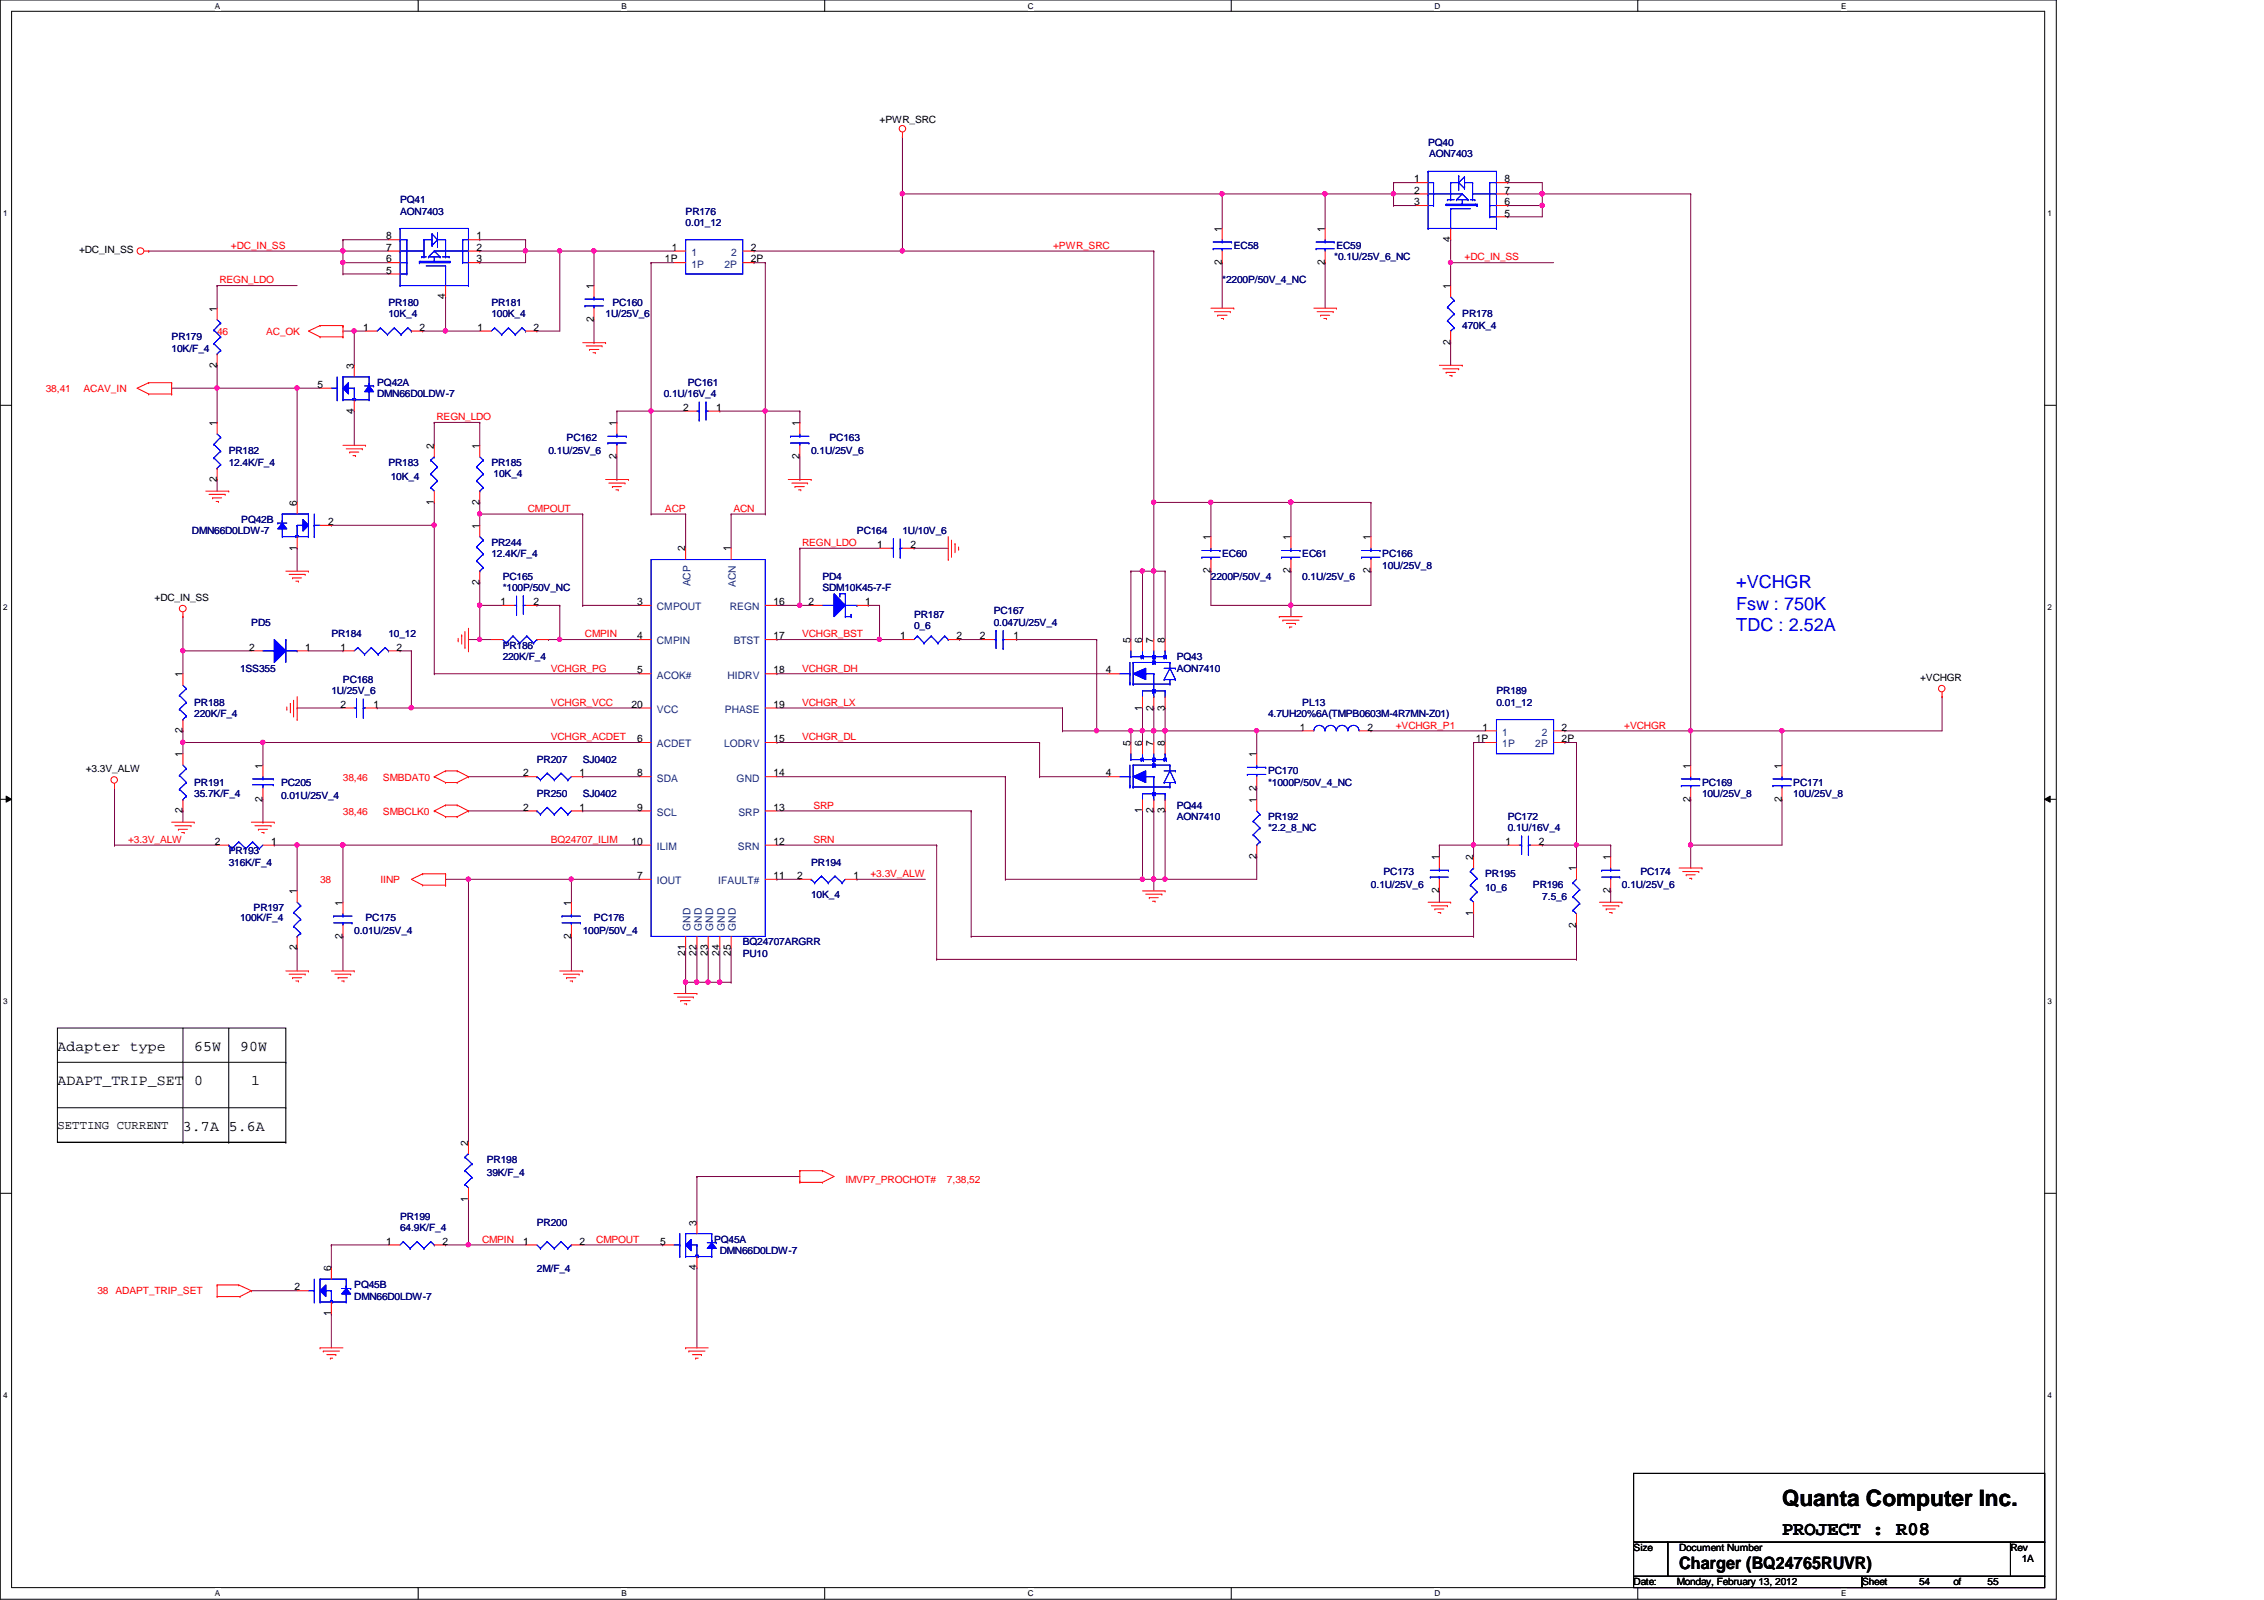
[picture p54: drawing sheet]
<svg xmlns="http://www.w3.org/2000/svg" width="297mm" height="210mm" viewBox="0 0 297 210" stroke-linecap="round" stroke-linejoin="round" font-family="sans-serif">
<defs><g id="words">
<text font-size="3" x="233.8" y="197.6">Quanta Computer Inc.</text>
<text font-size="2.5" x="233.8" y="201.4">PROJECT : R08</text>
<g font-size="2.4" fill="#00f">
<text x="227.8" y="77.1">+VCHGR</text>
<text x="227.8" y="80">Fsw : 750K</text>
<text x="227.8" y="82.8">TDC : 2.52A</text>
</g>
<text font-size="2.2" x="220.3" y="205.9">Charger (BQ24765RUVR)</text>
<g font-size="1.9">
<text x="7.5" y="137.9">Adapter type</text>
<text x="25.5" y="137.9">65W</text>
<text x="31.5" y="137.9">90W</text>
<text x="7.5" y="142.4">ADAPT_TRIP_SET</text>
<text x="25.5" y="142.4">0</text>
<text x="33" y="142.4">1</text>
<text x="24" y="148.4">3.7A 5.6A</text>
</g>
<text font-size="1.6" x="7.5" y="148.1">SETTING CURRENT</text>
<g font-size="1.4">
<text x="185.5" y="23.9">1</text>
<text x="197.4" y="23.9">8</text>
<text x="185.5" y="26.9">3</text>
<text x="185.5" y="25.4">2</text>
<text x="197.4" y="25.4">7</text>
<text x="197.4" y="26.9">6</text>
<text x="197.4" y="28.4">5</text>
<text x="50.7" y="31.4">8</text>
<text x="50.7" y="32.9">7</text>
<text x="50.7" y="34.4">6</text>
<text x="50.7" y="35.9">5</text>
<text x="62.5" y="34.4">3</text>
<text x="62.5" y="32.9">2</text>
<text x="62.5" y="31.4">1</text>
<text x="87.2" y="34.4">1P</text>
<text x="88.1" y="32.9">1</text>
<text x="98.5" y="34.4">2P</text>
<text x="98.5" y="32.9">2</text>
<text x="160.3" y="34.8" transform="rotate(-90 160.3 34.8)">2</text>
<text x="160.3" y="30.4" transform="rotate(-90 160.3 30.4)">1</text>
<text x="173.8" y="34.8" transform="rotate(-90 173.8 34.8)">2</text>
<text x="173.8" y="30.4" transform="rotate(-90 173.8 30.4)">1</text>
<text x="190.3" y="31.8" transform="rotate(-90 190.3 31.8)">4</text>
<text x="28.4" y="40.9" transform="rotate(-90 28.4 40.9)">1</text>
<text x="58.4" y="39.3" transform="rotate(-90 58.4 39.3)">4</text>
<text x="77.9" y="37.9" transform="rotate(-90 77.9 37.9)">1</text>
<text x="190.3" y="37.9" transform="rotate(-90 190.3 37.9)">1</text>
<text x="47.7" y="43.4">1</text>
<text x="55" y="43.4">2</text>
<text x="62.7" y="43.4">1</text>
<text x="70" y="43.4">2</text>
<text x="77.9" y="42.2" transform="rotate(-90 77.9 42.2)">2</text>
<text x="190.3" y="45.3" transform="rotate(-90 190.3 45.3)">2</text>
<text x="28.4" y="48.3" transform="rotate(-90 28.4 48.3)">2</text>
<text x="41.7" y="50.9">5</text>
<text x="46.4" y="48.4" transform="rotate(-90 46.4 48.4)">3</text>
<text x="89.6" y="53.9">2</text>
<text x="94" y="53.9">1</text>
<text x="28.4" y="55.9" transform="rotate(-90 28.4 55.9)">1</text>
<text x="46.4" y="54.3" transform="rotate(-90 46.4 54.3)">4</text>
<text x="56.9" y="58.9" transform="rotate(-90 56.9 58.9)">2</text>
<text x="62.9" y="58.9" transform="rotate(-90 62.9 58.9)">1</text>
<text x="80.9" y="55.9" transform="rotate(-90 80.9 55.9)">1</text>
<text x="104.9" y="55.9" transform="rotate(-90 104.9 55.9)">1</text>
<text x="28.4" y="63.2" transform="rotate(-90 28.4 63.2)">2</text>
<text x="80.9" y="60.2" transform="rotate(-90 80.9 60.2)">2</text>
<text x="104.9" y="60.2" transform="rotate(-90 104.9 60.2)">2</text>
<text x="38.9" y="66.4" transform="rotate(-90 38.9 66.4)">6</text>
<text x="43" y="68.9">2</text>
<text x="56.9" y="66.3" transform="rotate(-90 56.9 66.3)">1</text>
<text x="62.9" y="69.3" transform="rotate(-90 62.9 69.3)">1</text>
<text x="62.9" y="66.3" transform="rotate(-90 62.9 66.3)">2</text>
<text x="115.1" y="71.9">1</text>
<text x="119.5" y="71.9">2</text>
<text x="158.8" y="70.9" transform="rotate(-90 158.8 70.9)">1</text>
<text x="169.3" y="70.9" transform="rotate(-90 169.3 70.9)">1</text>
<text x="179.8" y="70.9" transform="rotate(-90 179.8 70.9)">1</text>
<text x="38.9" y="72.2" transform="rotate(-90 38.9 72.2)">1</text>
<text x="62.9" y="76.8" transform="rotate(-90 62.9 76.8)">2</text>
<text x="89.9" y="72.3" transform="rotate(-90 89.9 72.3)">2</text>
<text x="95.9" y="72.3" transform="rotate(-90 95.9 72.3)">1</text>
<text x="158.8" y="75.2" transform="rotate(-90 158.8 75.2)">2</text>
<text x="169.3" y="75.2" transform="rotate(-90 169.3 75.2)">2</text>
<text x="179.8" y="75.2" transform="rotate(-90 179.8 75.2)">2</text>
<text x="65.7" y="79.4">1</text>
<text x="70" y="79.4">2</text>
<text x="83.6" y="79.4">3</text>
<text x="83.6" y="83.9">4</text>
<text x="101.5" y="79.4">16</text>
<text x="101.5" y="83.9">17</text>
<text x="106.1" y="79.4">2</text>
<text x="113.5" y="79.4">1</text>
<text x="118.1" y="83.9">1</text>
<text x="125.5" y="83.9">2</text>
<text x="128.6" y="83.9">2</text>
<text x="133" y="83.9">1</text>
<text x="24" y="88.9" transform="rotate(-90 24 88.9)">1</text>
<text x="32.7" y="85.3">2</text>
<text x="40" y="85.3">1</text>
<text x="44.7" y="85.3">1</text>
<text x="52" y="85.3">2</text>
<text x="83.6" y="88.3">5</text>
<text x="101.5" y="88.3">18</text>
<text x="145.1" y="88.3">4</text>
<text x="148.3" y="84.3" transform="rotate(-90 148.3 84.3)">5</text>
<text x="149.9" y="84.3" transform="rotate(-90 149.9 84.3)">6</text>
<text x="151.3" y="84.3" transform="rotate(-90 151.3 84.3)">7</text>
<text x="152.8" y="84.3" transform="rotate(-90 152.8 84.3)">8</text>
<text x="44.7" y="92.8">2</text>
<text x="49" y="92.8">1</text>
<text x="82.8" y="92.8">20</text>
<text x="101.5" y="92.8">19</text>
<text x="149.9" y="93.2" transform="rotate(-90 149.9 93.2)">1</text>
<text x="151.3" y="93.2" transform="rotate(-90 151.3 93.2)">2</text>
<text x="152.8" y="93.2" transform="rotate(-90 152.8 93.2)">3</text>
<text x="170.6" y="95.8">1</text>
<text x="179.4" y="95.8">2</text>
<text x="194.5" y="95.8">1</text>
<text x="204.9" y="95.8">2</text>
<text x="24" y="99.3" transform="rotate(-90 24 99.3)">1</text>
<text x="24" y="96.2" transform="rotate(-90 24 96.2)">2</text>
<text x="34.5" y="100.8" transform="rotate(-90 34.5 100.8)">1</text>
<text x="68.6" y="101.9">2</text>
<text x="76" y="101.9">1</text>
<text x="83.6" y="97.4">6</text>
<text x="83.6" y="101.9">8</text>
<text x="101.5" y="101.9">14</text>
<text x="101.5" y="97.4">15</text>
<text x="145.1" y="101.9">4</text>
<text x="148.3" y="97.8" transform="rotate(-90 148.3 97.8)">5</text>
<text x="149.9" y="97.8" transform="rotate(-90 149.9 97.8)">6</text>
<text x="151.3" y="97.8" transform="rotate(-90 151.3 97.8)">7</text>
<text x="152.8" y="97.8" transform="rotate(-90 152.8 97.8)">8</text>
<text x="164.8" y="99.3" transform="rotate(-90 164.8 99.3)">1</text>
<text x="193.6" y="97.4">1P</text>
<text x="204.9" y="97.4">2P</text>
<text x="221.8" y="100.8" transform="rotate(-90 221.8 100.8)">1</text>
<text x="233.8" y="100.8" transform="rotate(-90 233.8 100.8)">1</text>
<text x="24" y="106.7" transform="rotate(-90 24 106.7)">2</text>
<text x="34.5" y="105.2" transform="rotate(-90 34.5 105.2)">2</text>
<text x="68.6" y="106.3">2</text>
<text x="76" y="106.3">1</text>
<text x="83.6" y="106.3">9</text>
<text x="101.5" y="106.3">13</text>
<text x="149.9" y="106.7" transform="rotate(-90 149.9 106.7)">1</text>
<text x="151.3" y="106.7" transform="rotate(-90 151.3 106.7)">2</text>
<text x="152.8" y="106.7" transform="rotate(-90 152.8 106.7)">3</text>
<text x="164.8" y="105.3" transform="rotate(-90 164.8 105.3)">1</text>
<text x="164.8" y="103.7" transform="rotate(-90 164.8 103.7)">2</text>
<text x="221.8" y="105.2" transform="rotate(-90 221.8 105.2)">2</text>
<text x="233.8" y="105.2" transform="rotate(-90 233.8 105.2)">2</text>
<text x="28.2" y="110.8">2</text>
<text x="35.6" y="110.8">1</text>
<text x="82.8" y="110.8">10</text>
<text x="101.5" y="110.8">12</text>
<text x="164.8" y="112.7" transform="rotate(-90 164.8 112.7)">2</text>
<text x="188.8" y="112.8" transform="rotate(-90 188.8 112.8)">1</text>
<text x="193.3" y="112.8" transform="rotate(-90 193.3 112.8)">2</text>
<text x="197.5" y="110.8">1</text>
<text x="201.9" y="110.8">2</text>
<text x="211.3" y="112.8" transform="rotate(-90 211.3 112.8)">1</text>
<text x="38.9" y="117.3" transform="rotate(-90 38.9 117.3)">1</text>
<text x="45" y="118.8" transform="rotate(-90 45 118.8)">1</text>
<text x="74.9" y="118.8" transform="rotate(-90 74.9 118.8)">1</text>
<text x="83.6" y="115.3">7</text>
<text x="101.5" y="115.3">11</text>
<text x="104.6" y="115.3">2</text>
<text x="112" y="115.3">1</text>
<text x="188.8" y="117.2" transform="rotate(-90 188.8 117.2)">2</text>
<text x="206.8" y="114.3" transform="rotate(-90 206.8 114.3)">1</text>
<text x="211.3" y="117.2" transform="rotate(-90 211.3 117.2)">2</text>
<text x="38.9" y="124.7" transform="rotate(-90 38.9 124.7)">2</text>
<text x="45" y="123.2" transform="rotate(-90 45 123.2)">2</text>
<text x="74.9" y="123.2" transform="rotate(-90 74.9 123.2)">2</text>
<text x="89.9" y="125.4" transform="rotate(-90 89.9 125.4)">21</text>
<text x="91.4" y="125.4" transform="rotate(-90 91.4 125.4)">22</text>
<text x="92.9" y="125.4" transform="rotate(-90 92.9 125.4)">23</text>
<text x="94.4" y="125.4" transform="rotate(-90 94.4 125.4)">24</text>
<text x="95.9" y="125.4" transform="rotate(-90 95.9 125.4)">25</text>
<text x="193.3" y="120.2" transform="rotate(-90 193.3 120.2)">1</text>
<text x="206.8" y="121.7" transform="rotate(-90 206.8 121.7)">2</text>
<text x="61.4" y="150.3" transform="rotate(-90 61.4 150.3)">2</text>
<text x="61.4" y="157.6" transform="rotate(-90 61.4 157.6)">1</text>
<text x="91.4" y="160.8" transform="rotate(-90 91.4 160.8)">3</text>
<text x="43.4" y="166.8" transform="rotate(-90 43.4 166.8)">6</text>
<text x="50.7" y="163.3">1</text>
<text x="58" y="163.3">2</text>
<text x="68.6" y="163.3">1</text>
<text x="76" y="163.3">2</text>
<text x="86.6" y="163.3">5</text>
<text x="91.4" y="166.7" transform="rotate(-90 91.4 166.7)">4</text>
<text x="38.6" y="169.3">2</text>
<text x="43.4" y="172.6" transform="rotate(-90 43.4 172.6)">1</text>
</g>
<g font-size="1.4" fill="#004080">
<text x="90.7" y="33.6">1</text>
<text x="90.7" y="35.1">1P</text>
<text x="95" y="35.1">2P</text>
<text x="95.9" y="33.6">2</text>
<text x="90.6" y="76.9" transform="rotate(-90 90.6 76.9)">ACP</text>
<text x="96.6" y="77" transform="rotate(-90 96.6 77)">ACN</text>
<text x="86.2" y="80.1">CMPOUT</text>
<text x="95.8" y="80.1">REGN</text>
<text x="86.2" y="84.5">CMPIN</text>
<text x="86.2" y="89">ACOK#</text>
<text x="95.5" y="89">HIDRV</text>
<text x="96.3" y="84.5">BTST</text>
<text x="86.2" y="93.5">VCC</text>
<text x="95.1" y="93.5">PHASE</text>
<text x="86.2" y="98">ACDET</text>
<text x="95" y="98">LODRV</text>
<text x="197.1" y="96.5">1</text>
<text x="197.1" y="98">1P</text>
<text x="201.4" y="98">2P</text>
<text x="202.3" y="96.5">2</text>
<text x="86.2" y="107">SCL</text>
<text x="86.2" y="102.5">SDA</text>
<text x="96.6" y="102.5">GND</text>
<text x="96.9" y="107">SRP</text>
<text x="86.2" y="111.5">ILIM</text>
<text x="96.8" y="111.5">SRN</text>
<text x="86.2" y="116">IOUT</text>
<text x="94.2" y="116">IFAULT#</text>
<text x="90.6" y="122.1" transform="rotate(-90 90.6 122.1)">GND</text>
<text x="92.1" y="122.1" transform="rotate(-90 92.1 122.1)">GND</text>
<text x="93.6" y="122.1" transform="rotate(-90 93.6 122.1)">GND</text>
<text x="95.1" y="122.1" transform="rotate(-90 95.1 122.1)">GND</text>
<text x="96.6" y="122.1" transform="rotate(-90 96.6 122.1)">GND</text>
</g>
<g font-size="1.3">
<text x="115.4" y="16.2">+PWR_SRC</text>
<text x="10.4" y="33.2">+DC_IN_SS</text>
<text x="20.3" y="78.8">+DC_IN_SS</text>
<text x="251.9" y="89.3">+VCHGR</text>
<text x="11.3" y="101.3">+3.3V_ALW</text>
<text x="214.3" y="203.5">Size</text>
<text x="220.3" y="203.5">Document Number</text>
<text x="263.8" y="203.5">Rev</text>
<text x="214.3" y="208">Date:</text>
<text x="220" y="208">Monday, February 13, 2012</text>
<text x="244.3" y="208">Sheet</text>
<text x="251.8" y="208">54</text>
<text x="256.3" y="208">of</text>
<text x="260.8" y="208">55</text>
<text x="265.3" y="205">1A</text>
</g>
<g font-size="1.3" fill="#000080">
<text x="187.4" y="19.1">PQ40</text>
<text x="187.5" y="20.7">AON7403</text>
<text x="52.5" y="26.6">PQ41</text>
<text x="52.5" y="28.2">AON7403</text>
<text x="90" y="28.2">PR176</text>
<text x="90" y="29.6">0.01_12</text>
<text x="161.9" y="32.6">EC58</text>
<text x="175" y="34.1">*0.1U/25V_6_NC</text>
<text x="175.3" y="32.6">EC59</text>
<text x="51" y="40.1">PR180</text>
<text x="51" y="41.6">10K_4</text>
<text x="64.5" y="40.1">PR181</text>
<text x="64.5" y="41.6">100K_4</text>
<text x="79.5" y="41.6">1U/25V_6</text>
<text x="80.3" y="40.1">PC160</text>
<text x="160.4" y="37.1">*2200P/50V_4_NC</text>
<text x="191.9" y="41.6">PR178</text>
<text x="22.5" y="44.6">PR179</text>
<text x="22.5" y="46.1">10K/F_4</text>
<text x="191.9" y="43.1">470K_4</text>
<text x="49.5" y="50.6">PQ42A</text>
<text x="49.5" y="52.1">DMN66D0LDW-7</text>
<text x="87.1" y="52.1">0.1U/16V_4</text>
<text x="90.3" y="50.6">PC161</text>
<text x="30" y="59.6">PR182</text>
<text x="72" y="59.6">0.1U/25V_6</text>
<text x="74.3" y="57.8">PC162</text>
<text x="106.4" y="59.6">0.1U/25V_6</text>
<text x="108.8" y="57.8">PC163</text>
<text x="30" y="61.1">12.4K/F_4</text>
<text x="51" y="61.1">PR183</text>
<text x="51.3" y="62.9">10K_4</text>
<text x="64.5" y="61.1">PR185</text>
<text x="64.8" y="62.6">10K_4</text>
<text x="25.2" y="70.1">DMN66D0LDW-7</text>
<text x="31.7" y="68.6">PQ42B</text>
<text x="64.5" y="71.6">PR244</text>
<text x="112.4" y="70.1">PC164</text>
<text x="118.4" y="70.1">1U/10V_6</text>
<text x="64.5" y="73.1">12.4K/F_4</text>
<text x="66" y="76.1">PC165</text>
<text x="66" y="77.6">*100P/50V_NC</text>
<text x="107.9" y="76.1">PD4</text>
<text x="107.9" y="77.6">SDM10K45-7-F</text>
<text x="158.9" y="76.1">2200P/50V_4</text>
<text x="160.4" y="73.1">EC60</text>
<text x="170.9" y="73.1">EC61</text>
<text x="170.9" y="76.1">0.1U/25V_6</text>
<text x="181.4" y="73.1">PC166</text>
<text x="181.4" y="74.6">10U/25V_8</text>
<text x="33" y="82.1">PD5</text>
<text x="43.5" y="83.6">PR184</text>
<text x="51" y="83.6">10_12</text>
<text x="119.9" y="81">PR187</text>
<text x="119.9" y="82.5">0_6</text>
<text x="130.4" y="80.6">PC167</text>
<text x="130.4" y="82.1">0.047U/25V_4</text>
<text x="31.5" y="88.1">1SS355</text>
<text x="45" y="89.6">PC168</text>
<text x="66" y="85.1">PR186</text>
<text x="66" y="86.6">220K/F_4</text>
<text x="154.4" y="86.6">PQ43</text>
<text x="154.4" y="88.1">AON7410</text>
<text x="25.5" y="92.6">PR188</text>
<text x="25.5" y="94.1">220K/F_4</text>
<text x="43.5" y="91.1">1U/25V_6</text>
<text x="166.4" y="94.1">4.7UH20%6A(TMPB0603M-4R7MN-Z01)</text>
<text x="170.9" y="92.6">PL13</text>
<text x="196.3" y="91.1">PR189</text>
<text x="196.3" y="92.6">0.01_12</text>
<text x="70.4" y="100.1">PR207</text>
<text x="76.5" y="100.1">SJ0402</text>
<text x="166.4" y="101.6">PC170</text>
<text x="25.5" y="103.1">PR191</text>
<text x="25.5" y="104.6">35.7K/F_4</text>
<text x="36.9" y="103.1">PC205</text>
<text x="36.9" y="104.9">0.01U/25V_4</text>
<text x="70.4" y="104.6">PR250</text>
<text x="76.5" y="104.6">SJ0402</text>
<text x="154.4" y="106.1">PQ44</text>
<text x="154.4" y="107.6">AON7410</text>
<text x="166.4" y="103.1">*1000P/50V_4_NC</text>
<text x="166.4" y="107.6">PR192</text>
<text x="197.8" y="107.6">PC172</text>
<text x="223.3" y="103.1">PC169</text>
<text x="223.3" y="104.6">10U/25V_8</text>
<text x="235.3" y="103.1">PC171</text>
<text x="235.3" y="104.6">10U/25V_8</text>
<text x="30" y="112.1">PR193</text>
<text x="30" y="113.6">316K/F_4</text>
<text x="106.4" y="113.6">PR194</text>
<text x="166.4" y="109.1">*2.2_8_NC</text>
<text x="197.8" y="109.1">0.1U/16V_4</text>
<text x="33.3" y="119.5">PR197</text>
<text x="106.4" y="117.8">10K_4</text>
<text x="179.9" y="116.5">0.1U/25V_6</text>
<text x="181.5" y="114.8">PC173</text>
<text x="194.9" y="115.1">PR195</text>
<text x="194.9" y="116.8">10_6</text>
<text x="201.1" y="116.5">PR196</text>
<text x="202.4" y="118.1">7.5_6</text>
<text x="212.8" y="116.5">0.1U/25V_6</text>
<text x="215.2" y="114.8">PC174</text>
<text x="31.5" y="120.8">100K/F_4</text>
<text x="46.5" y="122.6">0.01U/25V_4</text>
<text x="48" y="120.8">PC175</text>
<text x="76.5" y="122.6">100P/50V_4</text>
<text x="77.9" y="120.8">PC176</text>
<text x="97.4" y="125.6">PU10</text>
<text x="97.4" y="124">BQ24707ARGRR</text>
<text x="63.9" y="152.5">PR198</text>
<text x="63.9" y="154.3">39K/F_4</text>
<text x="52.5" y="160">PR199</text>
<text x="52.5" y="161.5">64.9K/F_4</text>
<text x="70.4" y="160.8">PR200</text>
<text x="70.4" y="166.9">2M/F_4</text>
<text x="93.7" y="163">PQ45A</text>
<text x="94.4" y="164.5">DMN66D0LDW-7</text>
<text x="46.5" y="169">PQ45B</text>
<text x="46.5" y="170.5">DMN66D0LDW-7</text>
</g>
<g font-size="1.3" fill="#f00">
<text x="30.3" y="32.6">+DC_IN_SS</text>
<text x="138.2" y="32.6">+PWR_SRC</text>
<text x="192.1" y="34.2">+DC_IN_SS</text>
<text x="28.8" y="37.2">REGN_LDO</text>
<text x="28.5" y="43.9">46</text>
<text x="34.9" y="43.9">AC_OK</text>
<text x="6" y="51.4">38,41</text>
<text x="11" y="51.4">ACAV_IN</text>
<text x="57.3" y="55.1">REGN_LDO</text>
<text x="69.3" y="67.1">CMPOUT</text>
<text x="87.2" y="67.1">ACP</text>
<text x="96.2" y="67.1">ACN</text>
<text x="105.2" y="71.6">REGN_LDO</text>
<text x="76.7" y="83.6">CMPIN</text>
<text x="105.2" y="83.6">VCHGR_BST</text>
<text x="72.3" y="88.1">VCHGR_PG</text>
<text x="105.2" y="88.1">VCHGR_DH</text>
<text x="72.3" y="92.6">VCHGR_VCC</text>
<text x="105.2" y="92.6">VCHGR_LX</text>
<text x="183.1" y="95.6">+VCHGR_P1</text>
<text x="213.1" y="95.6">+VCHGR</text>
<text x="72.3" y="97.1">VCHGR_ACDET</text>
<text x="105.2" y="97.1">VCHGR_DL</text>
<text x="45" y="102.5">38,46</text>
<text x="45" y="107">38,46</text>
<text x="50.2" y="102.5">SMBDAT0</text>
<text x="50.2" y="107">SMBCLK0</text>
<text x="106.7" y="106.1">SRP</text>
<text x="16.8" y="110.6">+3.3V_ALW</text>
<text x="72.3" y="110.6">BQ24707_ILIM</text>
<text x="106.7" y="110.6">SRN</text>
<text x="42" y="115.8">38</text>
<text x="49.9" y="115.8">IINP</text>
<text x="114.2" y="115.1">+3.3V_ALW</text>
<text x="110.9" y="155.2">IMVP7_PROCHOT#</text>
<text x="124.2" y="155.2">7,38,52</text>
<text x="63.2" y="163">CMPIN</text>
<text x="78.2" y="163">CMPOUT</text>
<text x="12.8" y="169.8">38 ADAPT_TRIP_SET</text>
</g>
<g font-size="1.1">
<text x="28.2" y="1.1">A</text>
<text x="81.5" y="1.1">B</text>
<text x="134.9" y="1.1">C</text>
<text x="188.2" y="1.1">D</text>
<text x="241.6" y="1.1">E</text>
<text x=".4" y="28.3">1</text>
<text x="268.6" y="28.3">1</text>
<text x=".4" y="80">2</text>
<text x="268.6" y="80">2</text>
<text x=".4" y="131.7">3</text>
<text x="268.6" y="131.7">3</text>
<text x=".4" y="183.3">4</text>
<text x="268.6" y="183.3">4</text>
<text x="28.2" y="209.4">A</text>
<text x="81.5" y="209.4">B</text>
<text x="134.9" y="209.4">C</text>
<text x="188.2" y="209.4">D</text>
<text x="241.6" y="209.4">E</text>
</g>
</g></defs>
<path d="M0 0h269.8v209.8h-269.8zM1.5 1.5h266.8v206.8h-266.8z" fill="none" stroke="#000" stroke-width=".13"/>
<g fill="#fff">
<path d="M28.2 .2h.7v1.2h-.7z"/>
<path d="M28.2 208.4h.7v1.2h-.7z"/>
</g>
<path d="M54.9 0v1.5M54.9 208.3v1.5" fill="none" stroke="#000" stroke-width=".13"/>
<g fill="#fff">
<path d="M81.5 .2h.8v1.2h-.8z"/>
<path d="M81.5 208.4h.8v1.2h-.8z"/>
</g>
<path d="M108.2 0v1.5M108.2 208.3v1.5" fill="none" stroke="#000" stroke-width=".13"/>
<g fill="#fff">
<path d="M134.9 .2h.7v1.2h-.7z"/>
<path d="M134.9 208.4h.7v1.2h-.7z"/>
</g>
<path d="M161.5 0v1.5M161.5 208.3v1.5" fill="none" stroke="#000" stroke-width=".13"/>
<g fill="#fff">
<path d="M188.2 .2h.8v1.2h-.8z"/>
<path d="M188.2 208.4h.8v1.2h-.8z"/>
</g>
<path d="M214.9 0v1.5M214.9 208.3v1.5" fill="none" stroke="#000" stroke-width=".13"/>
<g fill="#fff">
<path d="M241.6 .2h.7v1.2h-.7z"/>
<path d="M241.6 208.4h.7v1.2h-.7z"/>
<path d="M.4 27.3h.6v1.2h-.6z"/>
<path d="M268.6 27.3h.6v1.2h-.6z"/>
<path d="M.4 79h.6v1.2h-.6z"/>
<path d="M268.6 79h.6v1.2h-.6z"/>
</g>
<path d="M0 53.2h1.5M268.3 53.2h1.4" fill="none" stroke="#000" stroke-width=".13"/>
<g fill="#fff">
<path d="M.4 130.7h.6v1.2h-.6z"/>
<path d="M268.6 130.7h.6v1.2h-.6z"/>
</g>
<path d="M0 104.9h1.5M.8 104.4l.7 .5-.7 .3zM268.3 104.9l.7-.5v.8zM268.3 104.9h1.4" fill="none" stroke="#000" stroke-width=".13"/>
<path d="M.8 104.4l.7 .5-.7 .3zM268.3 104.9l.7-.5v.8z" fill="#000"/>
<g fill="#fff">
<path d="M.4 182.4h.6v1.2h-.6z"/>
<path d="M268.6 182.4h.6v1.2h-.6z"/>
</g>
<path d="M0 156.5h1.5M268.3 156.5h1.4" fill="none" stroke="#000" stroke-width=".13"/>
<path d="M233.8 95.9h.1M233.8 95.9h21" fill="none" stroke="#800040" stroke-width=".13"/>
<circle cx="233.8" cy="95.9" r=".29" fill="#f0f"/>
<circle cx="233.8" cy="95.9" r=".29" fill="none" stroke="#f0f" stroke-width=".13"/>
<path d="M95.9 67.4h4.5M100.4 67.4h.1M101.9 97.4h.1M101.9 97.4h34.5M136.4 97.4h.1M136.4 97.4v4.5M36 110.9h.1M36 110.9h3M75 115.4h.1M75 115.4h8.9M112.4 115.4h.1M112.4 115.4h9" fill="none" stroke="#800040" stroke-width=".13"/>
<circle cx="74.9" cy="115.3" r=".29" fill="#f0f"/>
<circle cx="74.9" cy="115.3" r=".29" fill="none" stroke="#f0f" stroke-width=".13"/>
<path d="M45 110.9h.1M45 110.9h38.9" fill="none" stroke="#800040" stroke-width=".13"/>
<circle cx="45" cy="110.8" r=".29" fill="#f0f"/>
<circle cx="45" cy="110.8" r=".29" fill="none" stroke="#f0f" stroke-width=".13"/>
<path d="M24 95.9h.1M24 95.9v1.5" fill="none" stroke="#800040" stroke-width=".13"/>
<circle cx="24" cy="97.4" r=".29" fill="#f0f"/>
<circle cx="24" cy="97.4" r=".29" fill="none" stroke="#f0f" stroke-width=".13"/>
<path d="M61.5 115.4h.1M61.5 115.4v34.5" fill="none" stroke="#800040" stroke-width=".13"/>
<circle cx="61.4" cy="115.3" r=".29" fill="#f0f"/>
<circle cx="61.4" cy="115.3" r=".29" fill="none" stroke="#f0f" stroke-width=".13"/>
<path d="M104.9 59.9v3M104.9 62.9h.1M188.8 116.9h.1M188.8 110.9h.1M188.8 116.9v1.5M188.8 110.9h4.5" fill="none" stroke="#800040" stroke-width=".13"/>
<circle cx="193.3" cy="110.8" r=".29" fill="#f0f"/>
<circle cx="193.3" cy="110.8" r=".29" fill="none" stroke="#f0f" stroke-width=".13"/>
<path d="M100.4 53.9h.1M100.4 53.9v13.5M39 71.9h.1M39 71.9v3M101.9 79.4h3M104.9 79.4h.1M101.9 92.9h37.5M139.4 92.9h.1M139.4 92.9v3" fill="none" stroke="#800040" stroke-width=".13"/>
<circle cx="100.4" cy="53.9" r=".29" fill="#f0f"/>
<circle cx="100.4" cy="53.9" r=".29" fill="none" stroke="#f0f" stroke-width=".13"/>
<g fill="none" stroke="#800040" stroke-width=".13">
<path d="M202.3 25.4h.1M202.3 24v1.4M80.9 59.9v3M76.5 79.4h.1M76.5 79.4h7.4M80.9 62.9h.1M34.5 97.4h.1M34.5 97.4h49.4M15 110.9h.1M15 110.9h13.5M206.8 110.9h.1M206.8 110.9h4.5"/>
<path d="M211.3 116.9h.1M211.3 110.9h.1M211.3 110.9v1.5M211.3 116.9v1.5"/>
</g>
<circle cx="34.5" cy="97.4" r=".29" fill="#f0f"/>
<circle cx="34.5" cy="97.4" r=".29" fill="none" stroke="#f0f" stroke-width=".13"/>
<path d="M39 50.9h.1M39 50.9v15M49.5 92.9h.1M49.5 92.9h4.5" fill="none" stroke="#800040" stroke-width=".13"/>
<circle cx="39" cy="50.9" r=".29" fill="#f0f"/>
<circle cx="39" cy="50.9" r=".29" fill="none" stroke="#f0f" stroke-width=".13"/>
<path d="M139.4 95.9h.1M139.4 95.9h4.5" fill="none" stroke="#800040" stroke-width=".13"/>
<circle cx="143.9" cy="95.9" r=".29" fill="#f0f"/>
<circle cx="143.9" cy="95.9" r=".29" fill="none" stroke="#f0f" stroke-width=".13"/>
<g fill="none" stroke="#800040" stroke-width=".13">
<path d="M113.9 79.4h.1M113.9 79.4h1.5v4.5M101.9 83.9h.1M101.9 88.4h.1M101.9 83.9h13.5M101.9 88.4h43.5M115.4 83.9h.1M125.9 83.9h.1M125.9 83.9h3M75 115.4h.1M75 115.4v3M94.4 128.9h.1"/>
<path d="M94.4 128.9h1.5M95.9 128.9h.1M95.9 124.4v4.5"/>
</g>
<circle cx="94.4" cy="128.8" r=".29" fill="#f0f"/>
<circle cx="94.4" cy="128.8" r=".29" fill="none" stroke="#f0f" stroke-width=".13"/>
<path d="M90 124.4h.1M90 124.4v4.5M92.9 128.9h.1M92.9 128.9h1.5M94.4 128.9h.1M94.4 124.4v4.5" fill="none" stroke="#800040" stroke-width=".13"/>
<circle cx="92.9" cy="128.8" r=".29" fill="#f0f"/>
<circle cx="92.9" cy="128.8" r=".29" fill="none" stroke="#f0f" stroke-width=".13"/>
<path d="M91.4 128.9h.1M91.4 128.9h1.5M92.9 128.9h.1M92.9 124.4v4.5" fill="none" stroke="#800040" stroke-width=".13"/>
<circle cx="91.4" cy="128.8" r=".29" fill="#f0f"/>
<circle cx="91.4" cy="128.8" r=".29" fill="none" stroke="#f0f" stroke-width=".13"/>
<path d="M90 128.9h.1M90 128.9h1.4M91.4 128.9h.1M91.4 124.4v4.5" fill="none" stroke="#800040" stroke-width=".13"/>
<circle cx="89.9" cy="128.8" r=".29" fill="#f0f"/>
<circle cx="89.9" cy="128.8" r=".29" fill="none" stroke="#f0f" stroke-width=".13"/>
<path d="M24 85.4h.1M24 85.4v3M90 128.9h.1M90 128.9v1.4" fill="none" stroke="#800040" stroke-width=".13"/>
<circle cx="24" cy="85.4" r=".29" fill="#f0f"/>
<circle cx="24" cy="85.4" r=".29" fill="none" stroke="#f0f" stroke-width=".13"/>
<path d="M90 67.4h.1M90 67.4v4.5M104.9 71.9h.1M104.9 71.9v7.5M45 110.9h.1M45 110.9v7.5M101.9 101.9h30M131.9 101.9h.1M75 122.9h.1M75 122.9v4.5" fill="none" stroke="#800040" stroke-width=".13"/>
<circle cx="104.9" cy="79.4" r=".29" fill="#f0f"/>
<circle cx="104.9" cy="79.4" r=".29" fill="none" stroke="#f0f" stroke-width=".13"/>
<path d="M57 68.9h.1M57 68.9v19.5M104.9 79.4h.1M104.9 79.4h1.5" fill="none" stroke="#800040" stroke-width=".13"/>
<circle cx="56.9" cy="68.9" r=".29" fill="#f0f"/>
<circle cx="56.9" cy="68.9" r=".29" fill="none" stroke="#f0f" stroke-width=".13"/>
<path d="M54 85.4h.1M54 92.9h.1M54 85.4v7.5M54 92.9h29.9M73.4 83.9h.1M73.4 83.9h10.5M43.5 163.3h.1M43.5 163.3v3M43.5 163.3h7.5" fill="none" stroke="#800040" stroke-width=".13"/>
<circle cx="53.9" cy="92.9" r=".29" fill="#f0f"/>
<circle cx="53.9" cy="92.9" r=".29" fill="none" stroke="#f0f" stroke-width=".13"/>
<path d="M39 110.9h.1M39 110.9h6" fill="none" stroke="#800040" stroke-width=".13"/>
<circle cx="45" cy="110.8" r=".29" fill="#f0f"/>
<circle cx="45" cy="110.8" r=".29" fill="none" stroke="#f0f" stroke-width=".13"/>
<circle cx="39" cy="110.8" r=".29" fill="#f0f"/>
<circle cx="39" cy="110.8" r=".29" fill="none" stroke="#f0f" stroke-width=".13"/>
<path d="M57 88.4h.1M57 88.4h26.9M39 110.9h.1M39 110.9v6M221.8 110.9h.1M221.8 110.9h12" fill="none" stroke="#800040" stroke-width=".13"/>
<circle cx="221.8" cy="110.8" r=".29" fill="#f0f"/>
<circle cx="221.8" cy="110.8" r=".29" fill="none" stroke="#f0f" stroke-width=".13"/>
<path d="M152.9 115.4h.1M152.9 115.4h12" fill="none" stroke="#800040" stroke-width=".13"/>
<circle cx="152.8" cy="115.3" r=".29" fill="#f0f"/>
<circle cx="152.8" cy="115.3" r=".29" fill="none" stroke="#f0f" stroke-width=".13"/>
<path d="M69 32.9h.1M69 32.9h4.4M118.4 25.4h.1M118.4 25.4h42M160.4 25.4h.1M160.4 25.4v4.6M173.9 25.4h.1M173.9 25.4h8.9M149.9 74.9h.1M149.9 74.9h1.5M221.8 95.9h.1M221.8 95.9v4.5" fill="none" stroke="#800040" stroke-width=".13"/>
<circle cx="118.4" cy="25.4" r=".29" fill="#f0f"/>
<circle cx="118.4" cy="25.4" r=".29" fill="none" stroke="#f0f" stroke-width=".13"/>
<path d="M173.9 25.4h.1M173.9 25.4v4.6" fill="none" stroke="#800040" stroke-width=".13"/>
<circle cx="173.8" cy="25.4" r=".29" fill="#f0f"/>
<circle cx="173.8" cy="25.4" r=".29" fill="none" stroke="#f0f" stroke-width=".13"/>
<path d="M160.4 25.4h.1M160.4 25.4h13.5" fill="none" stroke="#800040" stroke-width=".13"/>
<circle cx="160.3" cy="25.4" r=".29" fill="#f0f"/>
<circle cx="160.3" cy="25.4" r=".29" fill="none" stroke="#f0f" stroke-width=".13"/>
<g fill="none" stroke="#800040" stroke-width=".13">
<path d="M202.3 25.4h.1M202.3 25.4h19.5M221.8 25.4h.1M221.8 25.4v70.5M85.4 53.9h.1M85.4 53.9h4.6M94.4 53.9h.1M94.4 53.9h6M221.8 95.9h.1M221.8 95.9h12M233.8 95.9h.1M233.8 95.9v4.5"/>
<path d="M233.8 104.9h.1M233.8 104.9v6"/>
</g>
<circle cx="202.3" cy="25.4" r=".29" fill="#f0f"/>
<circle cx="202.3" cy="25.4" r=".29" fill="none" stroke="#f0f" stroke-width=".13"/>
<g fill="none" stroke="#800040" stroke-width=".13">
<path d="M77.9 32.9h.1M77.9 32.9h10.5M85.4 34.5h.1M85.4 34.5v19.4M85.4 34.5h3M182.8 24h.1M182.8 27h.1M182.8 24h3M182.8 24v1.4M182.8 27h3M197.8 24h.1M197.8 25.4h.1"/>
<path d="M197.8 27h.1M197.8 28.4h.1M197.8 24h4.5M197.8 25.4h4.5M197.8 27h4.5M202.3 27h.1M202.3 27v1.4h-4.5M193.3 97.4h.1M193.3 97.4v13.5M205.3 97.4h.1M205.3 97.4h1.5M101.9 110.9h21"/>
<path d="M122.9 110.9h.1"/>
</g>
<circle cx="77.9" cy="32.9" r=".29" fill="#f0f"/>
<circle cx="77.9" cy="32.9" r=".29" fill="none" stroke="#f0f" stroke-width=".13"/>
<path d="M182.8 25.4h.1M182.8 25.4h3M182.8 25.4v1.6" fill="none" stroke="#800040" stroke-width=".13"/>
<circle cx="182.8" cy="25.4" r=".29" fill="#f0f"/>
<circle cx="182.8" cy="25.4" r=".29" fill="none" stroke="#f0f" stroke-width=".13"/>
<path d="M58.5 38.9h.1M58.5 38.9v4.5M70.4 43.4h.1M70.4 43.4h3" fill="none" stroke="#800040" stroke-width=".13"/>
<circle cx="58.4" cy="43.4" r=".29" fill="#f0f"/>
<circle cx="58.4" cy="43.4" r=".29" fill="none" stroke="#f0f" stroke-width=".13"/>
<path d="M46.5 43.4h.1M46.5 43.4h1.5M58.5 43.4h.1M58.5 43.4h4.4" fill="none" stroke="#800040" stroke-width=".13"/>
<circle cx="46.4" cy="43.4" r=".29" fill="#f0f"/>
<circle cx="46.4" cy="43.4" r=".29" fill="none" stroke="#f0f" stroke-width=".13"/>
<path d="M151.4 32.9h.1M151.4 32.9v33M151.4 115.4h.1M151.4 115.4v1.5" fill="none" stroke="#800040" stroke-width=".13"/>
<circle cx="151.3" cy="115.3" r=".29" fill="#f0f"/>
<circle cx="151.3" cy="115.3" r=".29" fill="none" stroke="#f0f" stroke-width=".13"/>
<path d="M69 32.9h.1M69 32.9v1.6" fill="none" stroke="#800040" stroke-width=".13"/>
<circle cx="68.9" cy="32.9" r=".29" fill="#f0f"/>
<circle cx="68.9" cy="32.9" r=".29" fill="none" stroke="#f0f" stroke-width=".13"/>
<path d="M62.9 34.5h.1M62.9 34.5h6.1M151.4 74.9h.1M151.4 74.9v9" fill="none" stroke="#800040" stroke-width=".13"/>
<circle cx="151.3" cy="74.9" r=".29" fill="#f0f"/>
<circle cx="151.3" cy="74.9" r=".29" fill="none" stroke="#f0f" stroke-width=".13"/>
<path d="M152.9 74.9h.1M152.9 74.9v9M148.4 95.9h.1M148.4 95.9v1.5" fill="none" stroke="#800040" stroke-width=".13"/>
<circle cx="148.3" cy="95.9" r=".29" fill="#f0f"/>
<circle cx="148.3" cy="95.9" r=".29" fill="none" stroke="#f0f" stroke-width=".13"/>
<path d="M131.9 101.9h.1M131.9 101.9v13.5M149.9 106.4h.1M149.9 106.4v9M152.9 106.4h.1M152.9 106.4v9" fill="none" stroke="#800040" stroke-width=".13"/>
<circle cx="149.9" cy="115.3" r=".29" fill="#f0f"/>
<circle cx="149.9" cy="115.3" r=".29" fill="none" stroke="#f0f" stroke-width=".13"/>
<path d="M85.4 53.9h.1M85.4 53.9v13.5M85.4 67.4h.1M85.4 67.4h4.6" fill="none" stroke="#800040" stroke-width=".13"/>
<circle cx="85.4" cy="53.9" r=".29" fill="#f0f"/>
<circle cx="85.4" cy="53.9" r=".29" fill="none" stroke="#f0f" stroke-width=".13"/>
<path d="M149.9 92.9h.1M149.9 95.9h.1M149.9 92.9v4.5M151.4 95.9h.1M151.4 95.9h1.5" fill="none" stroke="#800040" stroke-width=".13"/>
<circle cx="152.8" cy="95.9" r=".29" fill="#f0f"/>
<circle cx="152.8" cy="95.9" r=".29" fill="none" stroke="#f0f" stroke-width=".13"/>
<circle cx="151.3" cy="95.9" r=".29" fill="#f0f"/>
<circle cx="151.3" cy="95.9" r=".29" fill="none" stroke="#f0f" stroke-width=".13"/>
<g fill="none" stroke="#800040" stroke-width=".13">
<path d="M45 31.5h.1M45 31.5h6M151.4 74.9h.1M151.4 74.9h1.5M148.4 95.9h.1M148.4 95.9h3M149.9 95.9h.1M151.4 95.9h.1M151.4 92.9h.1M151.4 92.9v4.5M152.9 92.9h.1M152.9 92.9v3"/>
<path d="M122.9 110.9h.1M122.9 110.9v15M127.4 106.4h.1M127.4 106.4v16.5"/>
</g>
<circle cx="151.3" cy="95.9" r=".29" fill="#f0f"/>
<circle cx="151.3" cy="95.9" r=".29" fill="none" stroke="#f0f" stroke-width=".13"/>
<circle cx="149.9" cy="95.9" r=".29" fill="#f0f"/>
<circle cx="149.9" cy="95.9" r=".29" fill="none" stroke="#f0f" stroke-width=".13"/>
<path d="M19.5 32.9h.1M45 31.5h.1M45 31.5v1.4h-25.5M62.9 31.5h.1M62.9 31.5h6.1M158.9 65.9h.1M158.9 65.9h10.5M45 122.9h.1M45 122.9v4.5" fill="none" stroke="#800040" stroke-width=".13"/>
<circle cx="169.3" cy="65.9" r=".29" fill="#f0f"/>
<circle cx="169.3" cy="65.9" r=".29" fill="none" stroke="#f0f" stroke-width=".13"/>
<circle cx="158.8" cy="65.9" r=".29" fill="#f0f"/>
<circle cx="158.8" cy="65.9" r=".29" fill="none" stroke="#f0f" stroke-width=".13"/>
<path d="M190.3 34.5h.1M190.3 34.5h13.5" fill="none" stroke="#800040" stroke-width=".13"/>
<circle cx="190.3" cy="34.4" r=".29" fill="#f0f"/>
<circle cx="190.3" cy="34.4" r=".29" fill="none" stroke="#f0f" stroke-width=".13"/>
<path d="M73.4 32.9h.1M73.4 32.9v10.5" fill="none" stroke="#800040" stroke-width=".13"/>
<circle cx="73.4" cy="32.9" r=".29" fill="#f0f"/>
<circle cx="73.4" cy="32.9" r=".29" fill="none" stroke="#f0f" stroke-width=".13"/>
<path d="M205.3 95.9h.1M205.3 95.9h16.5" fill="none" stroke="#800040" stroke-width=".13"/>
<circle cx="221.8" cy="95.9" r=".29" fill="#f0f"/>
<circle cx="221.8" cy="95.9" r=".29" fill="none" stroke="#f0f" stroke-width=".13"/>
<path d="M169.4 65.9h.1M169.4 65.9h10.5M127.4 122.9h.1M127.4 122.9h65.9" fill="none" stroke="#800040" stroke-width=".13"/>
<circle cx="169.3" cy="65.9" r=".29" fill="#f0f"/>
<circle cx="169.3" cy="65.9" r=".29" fill="none" stroke="#f0f" stroke-width=".13"/>
<path d="M149.9 74.9h.1M149.9 74.9v9M24 97.4h.1M24 97.4v1.5M24 106.4h.1M24 106.4v1.5" fill="none" stroke="#800040" stroke-width=".13"/>
<circle cx="149.9" cy="74.9" r=".29" fill="#f0f"/>
<circle cx="149.9" cy="74.9" r=".29" fill="none" stroke="#f0f" stroke-width=".13"/>
<g fill="none" stroke="#800040" stroke-width=".13">
<path d="M118.4 17.9h.1M118.4 17.9v7.5M46.5 43.4h.1M46.5 53.9h.1M46.5 43.4v4.5M46.5 53.9v4.5M190.3 45h.1M190.3 45v2.9M39 92.9h.1M39 92.9h6M152.9 95.9h.1M152.9 95.9v1.5"/>
<path d="M179.9 95.9h.1M179.9 95.9h15M149.9 115.4h.1M149.9 115.4h1.5"/>
</g>
<circle cx="151.3" cy="115.3" r=".29" fill="#f0f"/>
<circle cx="151.3" cy="115.3" r=".29" fill="none" stroke="#f0f" stroke-width=".13"/>
<path d="M202.3 25.4h.1M202.3 25.4v1.6" fill="none" stroke="#800040" stroke-width=".13"/>
<circle cx="202.3" cy="26.9" r=".29" fill="#f0f"/>
<circle cx="202.3" cy="26.9" r=".29" fill="none" stroke="#f0f" stroke-width=".13"/>
<circle cx="202.3" cy="25.4" r=".29" fill="#f0f"/>
<circle cx="202.3" cy="25.4" r=".29" fill="none" stroke="#f0f" stroke-width=".13"/>
<path d="M62.9 32.9h.1M69 31.5h.1M69 31.5v1.4h-6.1M55.5 43.4h.1M55.5 43.4h3M151.4 106.4h.1M151.4 115.4h.1M151.4 106.4v9M151.4 115.4h1.5M58.5 163.3h.1M58.5 163.3h3" fill="none" stroke="#800040" stroke-width=".13"/>
<circle cx="61.4" cy="163.3" r=".29" fill="#f0f"/>
<circle cx="61.4" cy="163.3" r=".29" fill="none" stroke="#f0f" stroke-width=".13"/>
<path d="M118.4 32.9h.1M118.4 32.9h33M151.4 65.9h.1M151.4 65.9v9M193.3 97.4h.1M193.3 97.4h1.6M61.5 157.4h.1M61.5 157.4v5.9" fill="none" stroke="#800040" stroke-width=".13"/>
<circle cx="118.4" cy="32.9" r=".29" fill="#f0f"/>
<circle cx="118.4" cy="32.9" r=".29" fill="none" stroke="#f0f" stroke-width=".13"/>
<path d="M98.9 34.5h.1M98.9 34.5h1.5M100.4 34.5h.1M100.4 34.5v19.4M115.4 83.9h.1M115.4 83.9h3M122.9 125.9h.1M122.9 125.9h83.9" fill="none" stroke="#800040" stroke-width=".13"/>
<circle cx="115.4" cy="83.9" r=".29" fill="#f0f"/>
<circle cx="115.4" cy="83.9" r=".29" fill="none" stroke="#f0f" stroke-width=".13"/>
<path d="M98.9 32.9h.1M118.4 25.4h.1M118.4 25.4v7.5h-19.5M169.4 79.4h.1M169.4 79.4v1.5M179.9 65.9h.1M179.9 65.9v4.5" fill="none" stroke="#800040" stroke-width=".13"/>
<circle cx="169.3" cy="79.4" r=".29" fill="#f0f"/>
<circle cx="169.3" cy="79.4" r=".29" fill="none" stroke="#f0f" stroke-width=".13"/>
<path d="M45 34.5h.1M45 34.5h6M158.9 74.9h.1M158.9 74.9v4.5M169.4 65.9h.1M169.4 65.9v4.5" fill="none" stroke="#800040" stroke-width=".13"/>
<circle cx="45" cy="34.4" r=".29" fill="#f0f"/>
<circle cx="45" cy="34.4" r=".29" fill="none" stroke="#f0f" stroke-width=".13"/>
<g fill="none" stroke="#800040" stroke-width=".13">
<path d="M45 32.9h.1M45 35.9h.1M45 34.5h.1M45 32.9v3M45 35.9h6M151.4 65.9h.1M151.4 65.9h7.5M158.9 65.9h.1M158.9 65.9v4.5M143.9 95.9h.1M143.9 95.9h4.5M221.8 110.9h.1"/>
<path d="M221.8 110.9v3"/>
</g>
<circle cx="151.3" cy="65.9" r=".29" fill="#f0f"/>
<circle cx="151.3" cy="65.9" r=".29" fill="none" stroke="#f0f" stroke-width=".13"/>
<g fill="none" stroke="#800040" stroke-width=".13">
<path d="M160.4 34.5h.1M160.4 34.5v5.9M173.9 34.5h.1M173.9 34.5v5.9M190.3 31.5h.1M190.3 34.5h.1M190.3 31.5v6M148.4 74.9h.1M148.4 74.9v9M148.4 74.9h1.5M143.9 83.9h.1M143.9 83.9v12"/>
<path d="M131.9 115.4h.1M131.9 115.4h18M164.9 103.4h.1M164.9 103.4v1.5M202.3 110.9h.1M202.3 110.9h4.5M221.8 104.9h.1M221.8 104.9v6"/>
</g>
<circle cx="206.8" cy="110.8" r=".29" fill="#f0f"/>
<circle cx="206.8" cy="110.8" r=".29" fill="none" stroke="#f0f" stroke-width=".13"/>
<path d="M164.9 95.9h.1M164.9 95.9v3M164.9 95.9h6M206.8 97.4h.1M206.8 97.4v13.5" fill="none" stroke="#800040" stroke-width=".13"/>
<circle cx="164.9" cy="95.9" r=".29" fill="#f0f"/>
<circle cx="164.9" cy="95.9" r=".29" fill="none" stroke="#f0f" stroke-width=".13"/>
<path d="M45 32.9h.1M45 32.9h6M164.9 112.4h.1M164.9 112.4v3M193.3 110.9h.1M193.3 110.9h4.5" fill="none" stroke="#800040" stroke-width=".13"/>
<circle cx="45" cy="32.9" r=".29" fill="#f0f"/>
<circle cx="45" cy="32.9" r=".29" fill="none" stroke="#f0f" stroke-width=".13"/>
<path d="M133.4 83.9h.1M133.4 83.9h10.5M152.9 95.9h.1M152.9 95.9h12" fill="none" stroke="#800040" stroke-width=".13"/>
<circle cx="152.8" cy="95.9" r=".29" fill="#f0f"/>
<circle cx="152.8" cy="95.9" r=".29" fill="none" stroke="#f0f" stroke-width=".13"/>
<g fill="none" stroke="#800040" stroke-width=".13">
<path d="M57 55.4h.1M57 55.4h5.9M80.9 53.9h.1M80.9 55.4h.1M80.9 53.9h4.5M80.9 53.9v1.5M100.4 53.9h4.5M104.9 53.9h.1M104.9 55.4h.1M104.9 53.9v1.5M62.9 79.4h.1M62.9 79.4h3.1"/>
<path d="M62.9 79.4v4.5h-1.4M95.9 67.4h.1M95.9 67.4v4.5M104.9 71.9h.1M104.9 71.9h10.5M119.9 71.9h.1M119.9 71.9h4.5M61.5 83.9h.1M72 83.9h.1M72 83.9h1.4M254.8 91.4h.1M254.8 91.4v4.5"/>
<path d="M58.5 115.4h.1M58.5 115.4h3M101.9 115.4h.1M101.9 115.4h3M101.9 106.4h25.5M127.4 106.4h.1M136.4 101.9h.1M136.4 101.9h9M39 124.4h.1M39 124.4v3M91.4 154.3h.1M91.4 154.3v6"/>
<path d="M91.4 154.3h13.5M33 169.3h.1M33 169.3h6M43.5 172.3h.1M43.5 172.3v4.5M91.4 166.3h.1M91.4 166.3v10.5"/>
</g>
<circle cx="62.9" cy="83.9" r=".29" fill="#f0f"/>
<circle cx="62.9" cy="83.9" r=".29" fill="none" stroke="#f0f" stroke-width=".13"/>
<circle cx="62.9" cy="79.4" r=".29" fill="#f0f"/>
<circle cx="62.9" cy="79.4" r=".29" fill="none" stroke="#f0f" stroke-width=".13"/>
<path d="M70.4 79.4h.1M70.4 79.4h3M73.4 79.4h.1M73.4 79.4v4.5" fill="none" stroke="#800040" stroke-width=".13"/>
<circle cx="73.4" cy="83.9" r=".29" fill="#f0f"/>
<circle cx="73.4" cy="83.9" r=".29" fill="none" stroke="#f0f" stroke-width=".13"/>
<g fill="none" stroke="#800040" stroke-width=".13">
<path d="M28.5 37.5h.1M28.5 37.5v2.9M28.5 37.5h10.5M28.5 50.9h.1M28.5 50.9h10.5M24 85.4h.1M24 80.9h.1M24 85.4h9M24 80.9v4.5M40.5 85.4h4.5M45 85.4h.1M52.5 85.4h.1"/>
<path d="M52.5 85.4h1.5M62.9 83.9h.1M62.9 83.9h1.6"/>
</g>
<circle cx="28.5" cy="50.9" r=".29" fill="#f0f"/>
<circle cx="28.5" cy="50.9" r=".29" fill="none" stroke="#f0f" stroke-width=".13"/>
<g fill="none" stroke="#800040" stroke-width=".13">
<path d="M73.4 32.9h.1M73.4 32.9h4.5M77.9 32.9h.1M77.9 32.9v4.6M22.5 50.9h.1M22.5 50.9h6M28.5 47.9h.1M28.5 55.4h.1M28.5 47.9v7.5M39 50.9h.1M39 50.9h3M57 55.4h.1"/>
<path d="M57 55.4v3M62.9 55.4h.1M62.9 55.4v3M77.9 45h.1M77.9 42v3M28.5 62.9h.1M28.5 62.9v1.5M43.5 68.9h.1M57 65.9h.1M57 65.9v3h-13.5M62.9 67.4h.1M62.9 76.4h.1"/>
<path d="M62.9 67.4v1.5M62.9 76.4v3M62.9 67.4h13.6M76.5 67.4h.1M61.5 115.4h.1M61.5 115.4h13.5M188.8 112.4h.1M188.8 110.9v1.5M193.3 110.9h.1M193.3 110.9v1.5M193.3 119.9v3M206.8 110.9h.1"/>
<path d="M206.8 110.9v3M193.3 122.9h.1M206.8 125.9h.1M206.8 121.4v4.5M61.5 163.3h.1M61.5 163.3h7.5M76.5 163.3h10.4M86.9 163.3h.1"/>
</g>
<circle cx="62.9" cy="67.4" r=".29" fill="#f0f"/>
<circle cx="62.9" cy="67.4" r=".29" fill="none" stroke="#f0f" stroke-width=".13"/>
<g fill="none" stroke="#800040" stroke-width=".13">
<path d="M45 43.4h.1M45 43.4h1.5M62.9 65.9h.1M62.9 65.9v1.5M76.5 79.4h.1M76.5 67.4v12M169.4 79.4h.1M169.4 74.9h.1M169.4 74.9v4.5M179.9 74.9h.1M179.9 74.9v4.5h-21M24 97.4h.1"/>
<path d="M24 97.4h10.5M34.5 97.4h.1M34.5 97.4v3M15 110.9h.1M15 103.4v7.5M34.5 107.9h.1M34.5 104.9v3M61.5 101.9h.1M61.5 106.4h.1M61.5 106.4h7.5M61.5 101.9h7.5M76.5 106.4h.1"/>
<path d="M76.5 101.9h.1M76.5 106.4h7.4M76.5 101.9h7.4"/>
</g>
<g fill="none" stroke="#f00" stroke-width=".13">
<path d="M118.4 17.9h.1M118.4 17.4v.5M18.9 32.9h.6M19.5 32.9h.1M19.5 50.2h.1M19.5 51.7h.1M19.5 50.2l-1.5 .7 1.5 .8M19.5 50.2h3M19.5 51.7h3M22.5 50.2h.1M22.5 51.7h.1M22.5 50.3h.1"/>
<path d="M22.5 50.2v1.5M42 42.7h.1M42 44.2h.1M42 42.7l-1.5 .7 1.5 .8M42 42.7h3M42 44.2h3M45 42.7h.1M45 44.2h.1M45 42.8h.1M45 58.4h3M45 42.7v1.5M45.4 58.9h2.1"/>
<path d="M45.9 59.3h.1M45.9 59.3h1.2M46.3 59.8h.3M46.6 59.8h.1M47.5 58.9h.1M48 58.4h.1M76.5 45h3M76.9 45.4h2.1M77.3 45.8h.1M77.3 45.8h1.3M77.8 46.3h.3M78.1 46.3h.1"/>
<path d="M79 45.4h.1M79.5 45h.1M158.9 40.4h3M159.3 40.9h2.1M159.8 41.4h.1M159.8 41.4h1.2M160.2 41.8h.3M160.5 41.8h.1M161.4 40.9h.1M161.9 40.4h.1M172.4 40.4h2.9M172.8 40.9h2.1"/>
<path d="M173.3 41.4h.1M173.3 41.4h1.2M173.7 41.8h.3M174 41.8h.1M174.9 40.9h.1M175.3 40.4h.1M188.8 47.9h3.1M189.3 48.4h2.1M189.7 48.9h.1M189.7 48.9h1.3M190.2 49.3h.3M190.5 49.3h.1"/>
<path d="M191.4 48.4h.1M191.9 47.9h.1M27 64.4h3M27.4 64.9h2.1M27.9 65.3h.1M27.9 65.3h1.2M28.4 65.8h.3M28.7 65.8h.1M29.5 64.9h.1M30 64.4h.1M37.5 74.9h3M37.9 75.4h2.1"/>
<path d="M38.4 75.8h.1M38.4 75.8h1.2M38.8 76.2h.4M39.2 76.2h.1M40 75.4h.1M40.5 74.9h.1M79.5 62.9h3M79.9 63.4h2.1M80.3 63.8h.1M80.3 63.8h1.2M80.8 64.3h.3M81.1 64.3h.1"/>
<path d="M82 63.4h.1M82.5 62.9h.1M103.4 62.9h3M103.9 63.4h2.1M104.3 63.8h.1M104.3 63.8h1.2M104.8 64.3h.3M105.1 64.3h.1M106 63.4h.1M106.4 62.9h.1M124.4 73.4h.1M124.4 70.4v3"/>
<path d="M124.8 73h.1M124.8 70.9v2.1M125.3 71.3h.1M125.3 71.3v1.2M125.8 72.1h.1M125.8 71.8v.3M24 80.9h.1M24 80.3v.6M37.6 93h.1M37.6 92.8v.2M38.1 92.3h.1M38.1 92.3v1.2"/>
<path d="M38.5 93.9h.1M38.5 91.9v2M39 94.4h.1M39 91.4v3M60.1 84.1h.1M60.1 83.7v.4M60.6 83.3h.1M60.6 83.3v1.2M61 85h.1M61 82.8v2.2M61.5 85.4h.1M61.5 82.4v3"/>
<path d="M167.8 80.9h.1M167.8 80.9h3.1M168.3 81.4h.1M168.3 81.4h2.1M168.8 81.8h1.2M169.2 82.3h.1M169.2 82.3h.3M170 81.8h.1M254.8 91.4h.1M254.8 90.8v.6M15 103.4h.1M15 102.8v.6"/>
<path d="M22.5 107.9h3M22.9 108.3h2.2M23.4 108.8h.1M23.4 108.8h1.2M23.8 109.2h.4M24.2 109.2h.1M25.1 108.3h.1M25.5 107.9h.1M33 107.9h3M33.4 108.3h2.2M33.9 108.8h.1M33.9 108.8h1.2"/>
<path d="M34.3 109.2h.3M34.6 109.2h.1M35.6 108.3h.1M36 107.9h.1M55.5 114.6h.1M55.5 116.1h.1M55.5 114.6l-1.5 .8 1.5 .7M55.5 114.6h3M55.5 116.1h3M57 101.9h.1M57 106.4h.1M57 101.9l1.5 .8"/>
<path d="M57 106.4l1.5 .7M58.5 114.6h.1M58.5 116.1h.1M58.5 114.8h.1M58.5 101.1h.1M58.5 102.7h.1M58.5 105.6h.1M58.5 107.1h.1M58.5 114.6v1.5M58.5 101.1l-1.5 .8M58.5 101.1h1.5M58.5 102.7h1.5"/>
<path d="M58.5 105.6l-1.5 .8M58.5 105.6h1.5M58.5 107.1h1.5M60 101.1h.1M60 102.7h.1M60 105.6h.1M60 107.1h.1M60 101.1l1.5 .8M60 105.6l1.5 .8M61.5 101.9h.1M61.5 106.4h.1M61.5 101.9l-1.5 .8"/>
<path d="M61.5 106.4l-1.5 .7M149.9 116.9h3M150.3 117.3h2.1M150.8 117.8h.1M150.8 117.8h1.2M151.2 118.2h.3M151.5 118.2h.1M152.4 117.3h.1M152.9 116.9h.1M187.4 118.4h2.9M187.8 118.8h2.1M188.3 119.3h.1"/>
<path d="M188.3 119.3h1.1M188.7 119.7h.3M189 119.7h.1M189.9 118.8h.1M190.3 118.4h.1M209.8 118.4h3M210.3 118.8h2.1M210.7 119.3h.1M210.7 119.3h1.2M211.2 119.7h.3M211.5 119.7h.1M212.4 118.8h.1"/>
<path d="M212.8 118.4h.1M220.3 113.9h3M220.8 114.3h2.1M221.2 114.8h.1M221.2 114.8h1.2M221.7 115.2h.3M222 115.2h.1M222.9 114.3h.1M223.3 113.9h.1M37.5 127.4h3M37.9 127.8h2.1M38.4 128.3h.1"/>
<path d="M38.4 128.3h1.2M38.8 128.7h.4M39.2 128.7h.1M40 127.8h.1M40.5 127.4h.1M43.5 127.4h3M43.9 127.8h2.1M44.4 128.3h.1M44.4 128.3h1.2M44.8 128.7h.3M45.1 128.7h.1M46 127.8h.1"/>
<path d="M46.5 127.4h.1M73.4 127.4h3.1M73.9 127.8h2.1M74.3 128.3h.1M74.3 128.3h1.3M74.8 128.7h.3M75.1 128.7h.1M76 127.8h.1M76.5 127.4h.1M88.4 130.3h3M88.9 130.8h2.1M89.3 131.3h.1"/>
<path d="M89.3 131.3h1.2M89.8 131.7h.3M90.1 131.7h.1M91 130.8h.1M91.4 130.3h.1M104.9 155.1h.1M104.9 153.6h.1M104.9 154.9h.1M104.9 155.1h3M104.9 153.6h3M104.9 153.6v1.5M107.9 155.1h.1"/>
<path d="M107.9 153.6h.1M107.9 153.6l1.5 .7-1.5 .8M28.5 168.6h.1M28.5 170.1h.1M28.5 168.6h2.8M28.5 170.1h3M28.5 168.6v1.5M31.3 168.6h.1M31.3 168.6l1.7 .7M31.5 170.1h.1M33 169.3h.1M33 169.3l-1.5 .8"/>
<path d="M42 176.8h.1M42 176.8h3M42.4 177.2h.1M42.4 177.2h2.1M42.9 177.7h1.2M43.3 178.2h.1M43.3 178.2h.3M44.1 177.7h.1M90 176.8h.1M90 176.8h2.9M90.4 177.2h.1M90.4 177.2h2.1"/>
<path d="M90.8 177.7h1.2M91.3 178.2h.1M91.3 178.2h.3M92 177.7h.1"/>
<circle cx="118.4" cy="16.9" r=".43"/>
<circle cx="18.4" cy="32.9" r=".44"/>
<circle cx="24" cy="79.8" r=".44"/>
<circle cx="254.8" cy="90.3" r=".43"/>
<circle cx="15" cy="102.3" r=".43"/>
</g>
<g fill="none" stroke="#000" stroke-width=".13">
<path d="M7.5 134.9h30v15h-30zM7.5 139.4h30M24 134.9v15M30 134.9v15M37.5 139.4h.1M7.5 145.3h30M7.5 149.9h30M24 149.9h.1M30 149.9h.1M37.5 145.3h.1M37.5 149.9h.1M214.3 193.3h54v9h-54z"/>
<path d="M214.3 202.3h4.5v4.5h-4.5zM214.3 206.8h30v1.5h-30zM218.8 202.3h45v4.5h-45zM244.3 206.8h24v1.5h-24zM263.8 202.3h4.5v4.5h-4.5z"/>
</g>
<path d="M148.7 101.9l1.6-.8v1.6z" fill="#00f"/>
<g fill="none" stroke="#00f" stroke-width=".13">
<path d="M148.4 99.7h.1M148.4 98.9v.8M148.4 99.7h4.5M149.7 99.5h.1M149.7 99.8h.1M149.7 99.5h.3M149.7 99.8h.3M149.7 99.5v.3M149.9 99.7h.1M149.9 98.9v.8M150 99.7h.1M150 99.5h.1"/>
<path d="M150 99.8h.1M150 99.5v.3M151.2 99.5h.1M151.2 99.8h.1M151.2 99.5h.3M151.2 99.8h.3M151.2 99.5v.3M151.4 99.7h.1M151.4 99.8h.1M151.4 98.9v1.5M151.5 99.8h.1M151.5 99.5h.1"/>
<path d="M151.5 99.5v.3M152.7 99.8h.1M152.7 99.5h.1M152.7 99.5h.3M152.7 99.8h.3M152.7 99.5v.3M152.9 99.5h.1M152.9 99.7h.1M152.9 98.9h.1M152.9 98.9v.8M153 99.5h.1M153 99.7h.1"/>
<path d="M153 99.8h.1M153 99.5v.3M146.9 101.9h1.3M148.2 101.9h.1M148.2 103.1h.1M148.2 103.3h.1M148.2 100.4v2.9M148.7 101.9l1.6-.8v1.6zM148.7 100.4h.1M148.7 103.3h.1M148.7 100.4v2.9M148.7 100.4h4.8"/>
<path d="M148.7 103.3h4.8M149.9 104.1h.1M149.9 104.1v.8M149.9 104.1h3M150.3 101.9h1.1M151.2 100.2h.1M151.2 100.5h.1M151.2 104h.1M151.2 104.3h.1M151.2 100.2v.3M151.2 104v.3M151.2 100.5h.3"/>
<path d="M151.2 100.2h.3M151.2 104h.3M151.2 104.3h.3M151.4 101.9h.1M151.4 100.4h.1M151.4 100.5h.1M151.4 104h.1M151.4 104.1h.1M151.4 104.9h.1M151.4 101.9v3M151.5 100.5h.1M151.5 100.2h.1"/>
<path d="M151.5 104.3h.1M151.5 104h.1M151.5 100.2v.3M151.5 104v.3M152.7 102.7h.1M152.7 101.1h1.5M152.9 104.1h.1M152.9 104.9h.1M152.9 104.1v.8M152.9 102.7h1.3M153.5 100.4h.1M153.5 101.1h.1"/>
<path d="M153.5 103.3h.1M153.5 100.4v.7M153.5 102.7v.6M153.5 101.1l-.8 1.6M153.5 101.1l.7 1.6M154.2 101.1h.1M154.2 102.7h.1"/>
</g>
<path d="M148.7 101.9l1.6-.8v1.6z" fill="#00f"/>
<g fill="none" stroke="#00f" stroke-width=".13">
<path d="M90 31.5h7.4v4.4h-7.4zM190.3 38.9l.5 .5M190.8 39.4h.1M190.8 39.4l-.9 .9M28.1 58.3h.1M28.1 43.3h.1M28.1 45.1h.1M28.1 58.3l.9 .9M28.1 43.3l.9 .9M28.1 45.1l.9 .9M28.5 46.4h.1M28.5 56.9l.5 .5"/>
<path d="M28.5 42l.5 .4M29 57.4h.1M29 59.2h.1M29 42.4h.1M29 44.2h.1M29 46h.1M29 57.4l-.9 .9M29 59.2l-.9 .9M29 42.4l-.9 .9M29 44.2l-.9 .9M29 46l-.5 .4M103.7 57.2h.1"/>
<path d="M103.7 58.1h2.4M103.7 57.2h2.4M104.9 57.2h.1M104.9 58.1h.1M104.9 56.9v.3M104.9 58.1v.3M106.1 58.1h.1M189.9 40.3h.1M189.9 42.1h.1M189.9 40.3l.9 .9M189.9 42.1l.9 .9M190.3 43.4h.1"/>
<path d="M190.8 41.2h.1M190.8 43h.1M190.8 41.2l-.9 .9M190.8 43l-.5 .4M28.1 60.1h.1M28.1 60.1l.9 .9M28.5 61.4h.1M29 61h.1M29 61l-.5 .4M148.4 99.7h.1M148.4 98.9v.8M148.4 99.7h4.5"/>
<path d="M149.7 99.5h.1M149.7 99.8h.1M149.7 99.5h.3M149.7 99.8h.3M149.7 99.5v.3M149.9 99.7h.1M149.9 98.9v.8M150 99.7h.1M150 99.5h.1M150 99.8h.1M150 99.5v.3M151.2 99.5h.1"/>
<path d="M151.2 99.8h.1M151.2 99.5h.3M151.2 99.8h.3M151.2 99.5v.3M151.4 99.7h.1M151.4 99.8h.1M151.4 98.9v1.5M151.5 99.8h.1M151.5 99.5h.1M151.5 99.5v.3M152.7 99.8h.1M152.7 99.5h.1"/>
<path d="M152.7 99.5h.3M152.7 99.8h.3M152.7 99.5v.3M152.9 99.5h.1M152.9 99.7h.1M152.9 98.9h.1M152.9 98.9v.8M153 99.5h.1M153 99.7h.1M153 99.8h.1M153 99.5v.3M146.9 101.9h1.3"/>
<path d="M148.2 101.9h.1M148.2 103.1h.1M148.2 103.3h.1M148.2 100.4v2.9M148.7 101.9l1.6-.8v1.6zM148.7 100.4h.1M148.7 103.3h.1M148.7 100.4v2.9M148.7 100.4h4.8M148.7 103.3h4.8M149.9 104.1h.1M149.9 104.1v.8"/>
<path d="M149.9 104.1h3M150.3 101.9h1.1M151.2 100.2h.1M151.2 100.5h.1M151.2 104h.1M151.2 104.3h.1M151.2 100.2v.3M151.2 104v.3M151.2 100.5h.3M151.2 100.2h.3M151.2 104h.3M151.2 104.3h.3"/>
<path d="M151.4 101.9h.1M151.4 100.4h.1M151.4 100.5h.1M151.4 104h.1M151.4 104.1h.1M151.4 104.9h.1M151.4 101.9v3M151.5 100.5h.1M151.5 100.2h.1M151.5 104.3h.1M151.5 104h.1M151.5 100.2v.3"/>
<path d="M151.5 104v.3M152.7 102.7h.1M152.7 101.1h1.5M152.9 104.1h.1M152.9 104.9h.1M152.9 104.1v.8M152.9 102.7h1.3M153.5 100.4h.1M153.5 101.1h.1M153.5 103.3h.1M153.5 100.4v.7M153.5 102.7v.6"/>
<path d="M153.5 101.1l-.8 1.6M153.5 101.1l.7 1.6M154.2 101.1h.1M154.2 102.7h.1M163.7 101.6h.1M163.7 101.6h2.4M163.7 100.7h2.4M164.9 100.7h.1M164.9 101.6h.1M164.9 100.4v.3M164.9 101.6v.3M166.1 100.7h.1"/>
<path d="M220.6 103.1h.1M220.6 103.1h2.4M220.6 102.2h2.4M221.8 102.2h.1M221.8 103.1h.1M221.8 101.9v.3M221.8 103.1v.3M223 102.2h.1"/>
</g>
<g fill="none" stroke="#f00" stroke-width=".13">
<path d="M88.4 32.9h1.6M88.4 34.5h1.6M97.4 32.9h1.5M97.4 34.5h1.5M190.3 37.5v1.4M28.5 40.4v1.6M28.5 46.4v1.5M28.5 55.4v1.5M104.9 55.4v1.5M104.9 58.4v1.5M190.3 43.4v1.6M28.5 61.4v1.5"/>
<path d="M148.4 97.4v1.5M149.9 97.4v1.5M151.4 97.4v1.5M152.9 97.4v1.5M164.9 98.9v1.5M145.4 101.9h1.5M149.9 104.9v1.5M151.4 104.9v1.5M152.9 104.9v1.5M164.9 101.9v1.5M221.8 100.4v1.5M221.8 103.4v1.5"/>
</g>
<path d="M45 50.9l.7-.7v1.5z" fill="#00f"/>
<path d="M45 50.9l.7-.7v1.5z" fill="none" stroke="#00f" stroke-width=".13"/>
<path d="M48.4 50.6l.6 .8h-1.2z" fill="#00f"/>
<g fill="none" stroke="#00f" stroke-width=".13">
<path d="M43.5 50.9h.7M44.2 50.9h.1M44.2 52.5h.1M44.2 49.4v3.1M45 49.4h.1M45 52.5h.1M45 49.4h3.4M45 49.4v3.1M45 52.5h3.4M45.7 50.9h.1M45.7 50.9h.8M46.3 52.3h.1"/>
<path d="M46.3 52.3v.2M46.3 52.3h.3M46.5 52.5h.1M46.5 50.9h.1M46.5 50.9v1.6M46.6 52.3h.1M46.6 52.5h.1M46.6 52.3v.2M47.8 50.6h1.2M48.4 50.6l.6 .8h-1.2zM48.4 49.4h.1M48.4 50.3h.1"/>
<path d="M48.4 52.5h.1M48.4 51.4h.1M48.4 49.4v1.2M48.4 51.4v1.1M49 50.6h.1"/>
</g>
<path d="M45 50.9l.7-.7v1.5z" fill="#00f"/>
<path d="M45 50.9l.7-.7v1.5z" fill="none" stroke="#00f" stroke-width=".13"/>
<path d="M48.4 50.6l.6 .8h-1.2z" fill="#00f"/>
<g fill="none" stroke="#00f" stroke-width=".13">
<path d="M159.2 32.6h.1M159.2 32.6h2.4M159.2 31.7h2.4M160.4 31.7h.1M160.4 32.6h.1M160.4 31.5v.2M160.4 32.6v.3M161.6 31.7h.1M43.5 50.9h.7M44.2 50.9h.1M44.2 52.5h.1M44.2 49.4v3.1"/>
<path d="M45 49.4h.1M45 52.5h.1M45 49.4h3.4M45 49.4v3.1M45 52.5h3.4M45.7 50.9h.1M45.7 50.9h.8M46.3 52.3h.1M46.3 52.3v.2M46.3 52.3h.3M46.5 52.5h.1M46.5 50.9h.1"/>
<path d="M46.5 50.9v1.6M46.6 52.3h.1M46.6 52.5h.1M46.6 52.3v.2M47.8 50.6h1.2M48.4 50.6l.6 .8h-1.2zM48.4 49.4h.1M48.4 50.3h.1M48.4 52.5h.1M48.4 51.4h.1M48.4 49.4v1.2M48.4 51.4v1.1"/>
<path d="M49 50.6h.1M116.9 71.9h.3M117.2 71.9h.1M117.2 70.7h.1M117.2 70.7v2.4M118.1 73.1h.1M118.1 71.9h.1M118.1 71.9h.3M118.1 70.7v2.4M168.1 73.1h.1M168.1 73.1h2.5M168.1 72.2h2.5"/>
<path d="M169.4 72.2h.1M169.4 73.1h.1M169.4 71.9v.3M169.4 73.1v.3M170.6 72.2h.1"/>
</g>
<path d="M160.4 30v1.5M160.4 32.9v1.6M42 50.9h1.5M46.5 47.9v1.5M46.5 52.5v1.4M115.4 71.9h1.5M118.4 71.9h1.5M169.4 70.4v1.5M169.4 73.4v1.5" fill="none" stroke="#f00" stroke-width=".13"/>
<path d="M109.4 77.9l1.5 1.5-1.5 1.5z" fill="#00f"/>
<g fill="none" stroke="#00f" stroke-width=".13">
<path d="M107.9 79.4h1.5M109.4 77.9l1.5 1.5-1.5 1.5zM109.4 79.4h.1M110.2 77.9h.1M110.2 78.2h.1M110.2 77.9h.7v3M110.2 77.9v.3M110.9 79.4h1.5M112.4 79.4h.1M110.9 80.9h.1M110.9 80.9h.8M111.7 80.9h.1"/>
<path d="M111.7 80.6h.1M111.7 80.6v.3"/>
</g>
<path d="M109.4 77.9l1.5 1.5-1.5 1.5z" fill="#00f"/>
<g fill="none" stroke="#00f" stroke-width=".13">
<path d="M52.5 37.5h.1M52.5 30h.1M52.5 31.5h.1M52.5 32.9h.1M52.5 34.5h.9M52.5 31.5h.9M52.5 30h9M52.5 37.5h9M52.5 30v7.5M52.5 35.9h.9M52.5 32.9h3.1M53.4 35.9h.1"/>
<path d="M53.4 31.5h.1M53.4 34.5h.1M53.4 31.5v4.4M55 34.5h.1M55 34.3h.1M55 34.3h4.1M55 34.3v.2M55.2 34.3h.1M55.3 33.7h.1M55.3 33.7h.6M55.6 31.5h.1M55.6 33.7h.1"/>
<path d="M55.6 31.5v2.2M55.6 31.5h1.1M55.9 34.9h2.6M56.2 33.7h.1M56.2 33.7h1.5M56.7 31.5h.1M56.7 30.7h.1M56.7 32h.1M56.7 32.2h.1M56.7 31.9h.1M56.7 30.7l.7 .8M56.7 30.7v1.5"/>
<path d="M57 32.9h.1M57 34.2h.1M57 32.9h4.5M57 32.9l.7 .8M57 32.9l-.8 .8M57 33.7v.5M57.4 31.5h.1M57.4 32.3h.1M57.4 30.6h.1M57.4 31.5h1.1M57.4 31.5l-.7 .7M57.4 30.6v1.7"/>
<path d="M57.7 33.7h.1M58 33.7h.9M58.5 33.7h.1M58.5 31.5h.1M58.5 34.9h.1M58.5 37.5h.1M58.5 31.5v2.2M58.5 34.9v2.6M58.9 33.7h.1M59.1 34.3h.1M59.1 34.3v.2h-4.1M60.7 34.5h.1"/>
<path d="M60.7 32.9h.1M60.7 31.5h.1M60.7 34.5h.8M60.7 31.5h.8M60.7 31.5v3M61.5 30h.1M61.5 37.5h.1M61.5 32.9h.1M61.5 30v7.5M76.7 39.2h2.5M77.9 39.2h.1M77.9 38.9v.3"/>
<path d="M79.2 39.2h.1M49.9 43h.1M49.9 43l-.4 .4M49.9 43l.9 .9M50.8 43.9h.1M51.7 43h.1M51.7 43l-.9 .9M51.7 43l.9 .9M52.6 43.9h.1M53.5 43h.1M53.5 43l-.9 .9M53.5 43l.5 .4"/>
<path d="M54 43.4h.1M76.7 40.1h.1M76.7 40.1h2.5M77.9 40.1h.1M77.9 40.1v.3M79.8 58.1h.1M79.8 58.1h2.4M79.8 57.2h2.4M80.9 57.2h.1M80.9 58.1h.1M80.9 56.9v.3M80.9 58.1v.3"/>
<path d="M82.2 57.2h.1M91.4 53.9h.3M91.7 55.1h.1M91.7 53.9h.1M91.7 52.7v2.4M92.6 53.9h.1M92.6 52.7h.1M92.6 53.9h.3M92.6 52.7v2.4M85.4 73.4h15v49.5h-15zM107.9 79.4h1.5M109.4 77.9l1.5 1.5-1.5 1.5z"/>
<path d="M109.4 79.4h.1M110.2 77.9h.1M110.2 78.2h.1M110.2 77.9h.7v3M110.2 77.9v.3M110.9 79.4h1.5M112.4 79.4h.1M23.5 91.2h.1M23.5 93h.1M23.5 91.2l1 1M23.5 93l1 .9M24 94.4h.1"/>
<path d="M24 89.9l.5 .4M24.5 90.3h.1M24.5 92.2h.1M24.5 93.9h.1M24.5 90.3l-1 .9M24.5 92.2l-1 .8M24.5 93.9l-.5 .5M46.5 92.9h.3M46.8 91.7h.1M46.8 92.9h.1M46.8 91.7v2.4M47.7 92.9h.1"/>
<path d="M47.7 94.1h.1M47.7 92.9h.3M47.7 91.7v2.4M110.9 80.9h.1M110.9 80.9h.8M111.7 80.9h.1M111.7 80.6h.1M111.7 80.6v.3M172.4 95.9a.72 .72 0 0 1 .7-.7 .72 .72 0 0 1 .7 .7M173.9 95.9a.72 .72 0 0 1 .7-.7 .72 .72 0 0 1 .7 .7M175.3 95.9a.74 .74 0 0 1 .8-.7 .74 .74 0 0 1 .7 .7M176.9 95.9a.72 .72 0 0 1 .7-.7 .72 .72 0 0 1 .7 .7"/>
<path d="M196.3 94.4h7.5v4.5h-7.5zM33.1 103h2.8M33.1 102.2h2.8M34.5 102.2h.1M34.5 103h.1M34.5 101.9v.3M34.5 103v.4M35.9 103h.1M35.9 102.2h.1M38.5 119.7h.1M38.5 119.7l1 .9M39 118.4l.5 .4"/>
<path d="M39.5 118.8h.1M39.5 118.8l-1 .9M45 119.9v.3M70.4 106.4h.1M70.4 106.4l.5 .4M70.9 106.8h.1M71.8 105.9h.1M71.8 105.9l.9 .9M71.8 105.9l-.9 .9M72.7 106.8h.1M73.6 105.9h.1M73.6 105.9l.9 .9"/>
<path d="M73.6 105.9l-.9 .9M74.5 106.8h.1M75 119.9v.3M75 106.4l-.5 .4M106.4 115.4h.1M106.4 115.4l.5 .4M106.9 115.8h.1M107.8 114.9h.1M107.8 114.9l.9 .9M107.8 114.9l-.9 .9M108.7 115.8h.1M109.6 114.9h.1"/>
<path d="M109.6 114.9l.9 .9M109.6 114.9l-.9 .9M110.5 115.8h.1M110.9 115.4l-.4 .4M164.4 107.7h.1M164.4 109.5h.1M164.4 107.7l.9 .9M164.4 109.5l.9 .9M164.9 110.9h.1M164.9 106.4l.4 .4M165.3 106.8h.1M165.3 108.6h.1"/>
<path d="M165.3 110.4h.1M165.3 106.8l-.9 .9M165.3 108.6l-.9 .9M165.3 110.4l-.4 .5M187.7 115.1h.1M187.7 115.1h2.3M187.7 114.2h2.3M188.8 114.2h.1M188.8 115.1h.1M188.8 113.9v.3M188.8 115.1v.3M190 114.2h.1"/>
<path d="M192.9 117.9h.1M192.9 116.1h.1M192.9 114.3h.1M192.9 117.9l.4 .5M192.9 116.1l.9 .9M192.9 114.3l.9 .9M193.3 113.9h.1M193.3 113.9l-.4 .4M193.8 117h.1M193.8 115.2h.1M193.8 117l-.9 .9M193.8 115.2l-.9 .9"/>
<path d="M206.4 115.8h.1M206.4 117.6h.1M206.4 119.4h.1M206.4 115.8l.9 .9M206.4 117.6l.9 .9M206.4 119.4l.4 .5M206.8 119.9h.1M206.8 115.4l-.4 .4M207.3 116.7h.1M207.3 118.5h.1M207.3 116.7l-.9 .9M207.3 118.5l-.9 .9"/>
<path d="M38.5 121.5h.1M38.5 121.5l1 .9M39 122.9h.1M39.5 120.6h.1M39.5 122.4h.1M39.5 120.6l-1 .9M39.5 122.4l-.5 .5M43.8 120.2h.1M43.8 121.1h2.4M43.8 120.2h2.4M45 120.2h.1M45 121.1h.1"/>
<path d="M45 121.1v.3M46.2 121.1h.1M73.7 120.2h.1M73.7 121.1h2.5M73.7 120.2h2.5M75 120.2h.1M75 121.1h.1M75 121.1v.3M76.2 121.1h.1M61 155.4h.1M61 153.6h.1M61 151.8h.1"/>
<path d="M61 155.4l.5 .4M61 153.6l.9 .9M61 151.8l.9 .9M61.5 151.3h.1M61.5 151.3l-.5 .5M61.9 154.5h.1M61.9 152.7h.1M61.9 154.5l-.9 .9M61.9 152.7l-.9 .9"/>
</g>
<g fill="none" stroke="#f00" stroke-width=".13">
<path d="M51 31.5h1.5M51 32.9h1.5M51 34.5h1.5M51 35.9h1.5M58.5 37.5v1.4M61.5 31.5h1.4M61.5 32.9h1.4M61.5 34.5h1.4M77.9 37.5v1.4M48 43.4h1.5M54 43.4h1.5M77.9 40.4v1.6"/>
<path d="M80.9 55.4v1.5M80.9 58.4v1.5M90 53.9h1.4M92.9 53.9h1.5M83.9 79.4h1.5M90 71.9v1.5M95.9 71.9v1.5M100.4 79.4h1.5M106.4 79.4h1.5M112.4 79.4h1.5M24 88.4v1.5M24 94.4v1.5"/>
<path d="M45 92.9h1.5M48 92.9h1.5M83.9 97.4h1.5M83.9 83.9h1.5M83.9 88.4h1.5M83.9 92.9h1.5M100.4 97.4h1.5M100.4 83.9h1.5M100.4 88.4h1.5M100.4 92.9h1.5M170.9 95.9h1.5M178.3 95.9h1.6"/>
<path d="M194.9 95.9h1.4M194.9 97.4h1.4M203.8 95.9h1.5M203.8 97.4h1.5M34.5 100.4v1.5M34.5 103.4v1.5M39 116.9v1.5M45 118.4v1.5M69 106.4h1.4M75 106.4h1.5M75 118.4v1.5M83.9 115.4h1.5"/>
<path d="M83.9 110.9h1.5M83.9 106.4h1.5M83.9 101.9h1.5M100.4 115.4h1.5M100.4 110.9h1.5M100.4 106.4h1.5M100.4 101.9h1.5M104.9 115.4h1.5M110.9 115.4h1.5M164.9 104.9v1.5M164.9 110.9v1.5M188.8 112.4v1.5"/>
<path d="M188.8 115.4v1.5M193.3 112.4v1.5M193.3 118.4v1.5M206.8 113.9v1.5M206.8 119.9v1.5M39 122.9v1.5M45 121.4v1.5M75 121.4v1.5M90 122.9v1.5M91.4 122.9v1.5M92.9 122.9v1.5M94.4 122.9v1.5"/>
<path d="M95.9 122.9v1.5M61.5 149.9v1.4M61.5 155.8v1.6"/>
</g>
<path d="M148.7 88.4l1.6-.7v1.5z" fill="#00f"/>
<g fill="none" stroke="#00f" stroke-width=".13">
<path d="M146.9 88.4h1.3M148.2 88.4h.1M148.2 89.6h.1M148.2 89.7h.1M148.2 86.9v2.8M148.4 86.1h.1M148.4 85.4v.7M148.4 86.1h4.5M148.7 88.4l1.6-.7v1.5zM148.7 86.9h.1M148.7 89.7h.1M148.7 86.9v2.8"/>
<path d="M148.7 86.9h4.8M148.7 89.7h4.8M149.7 86h.1M149.7 86.3h.1M149.7 86h.3M149.7 86.3h.3M149.7 86v.3M149.9 86.1h.1M149.9 90.6h.1M149.9 85.4v.7M149.9 90.6v.8M149.9 90.6h3"/>
<path d="M150 86.1h.1M150 86h.1M150 86.3h.1M150 86v.3M150.3 88.4h1.1M151.2 86h.1M151.2 86.3h.1M151.2 86.7h.1M151.2 87h.1M151.2 90.5h.1M151.2 90.8h.1M151.2 86h.3"/>
<path d="M151.2 86.3h.3M151.2 86v.3M151.2 86.7v.3M151.2 90.5v.3M151.2 87h.3M151.2 86.7h.3M151.2 90.5h.3M151.2 90.8h.3M151.4 86.1h.1M151.4 86.3h.1M151.4 88.4h.1M151.4 86.9h.1"/>
<path d="M151.4 87h.1M151.4 90.5h.1M151.4 90.6h.1M151.4 91.4h.1M151.4 85.4v1.5M151.4 88.4v3M151.5 86.3h.1M151.5 86h.1M151.5 87h.1M151.5 86.7h.1M151.5 90.8h.1M151.5 90.5h.1"/>
<path d="M151.5 86v.3M151.5 86.7v.3M151.5 90.5v.3M152.7 86.3h.1M152.7 86h.1M152.7 89.2h.1M152.7 86h.3M152.7 86.3h.3M152.7 86v.3M152.7 87.7h1.5M152.9 86h.1M152.9 90.6h.1"/>
<path d="M152.9 91.4h.1M152.9 86.1h.1M152.9 85.4h.1M152.9 85.4v.7M152.9 90.6v.8M152.9 89.2h1.3M153 86h.1M153 86.1h.1M153 86.3h.1M153 86v.3M153.5 86.9h.1M153.5 87.7h.1"/>
<path d="M153.5 89.7h.1M153.5 86.9v.8M153.5 89.2v.5M153.5 87.7l-.8 1.5M153.5 87.7l.7 1.5M154.2 87.7h.1M154.2 89.2h.1"/>
</g>
<path d="M148.7 88.4l1.6-.7v1.5z" fill="#00f"/>
<g fill="none" stroke="#00f" stroke-width=".13">
<path d="M146.9 88.4h1.3M148.2 88.4h.1M148.2 89.6h.1M148.2 89.7h.1M148.2 86.9v2.8M148.4 86.1h.1M148.4 85.4v.7M148.4 86.1h4.5M148.7 88.4l1.6-.7v1.5zM148.7 86.9h.1M148.7 89.7h.1M148.7 86.9v2.8"/>
<path d="M148.7 86.9h4.8M148.7 89.7h4.8M149.7 86h.1M149.7 86.3h.1M149.7 86h.3M149.7 86.3h.3M149.7 86v.3M149.9 86.1h.1M149.9 90.6h.1M149.9 85.4v.7M149.9 90.6v.8M149.9 90.6h3"/>
<path d="M150 86.1h.1M150 86h.1M150 86.3h.1M150 86v.3M150.3 88.4h1.1M151.2 86h.1M151.2 86.3h.1M151.2 86.7h.1M151.2 87h.1M151.2 90.5h.1M151.2 90.8h.1M151.2 86h.3"/>
<path d="M151.2 86.3h.3M151.2 86v.3M151.2 86.7v.3M151.2 90.5v.3M151.2 87h.3M151.2 86.7h.3M151.2 90.5h.3M151.2 90.8h.3M151.4 86.1h.1M151.4 86.3h.1M151.4 88.4h.1M151.4 86.9h.1"/>
<path d="M151.4 87h.1M151.4 90.5h.1M151.4 90.6h.1M151.4 91.4h.1M151.4 85.4v1.5M151.4 88.4v3M151.5 86.3h.1M151.5 86h.1M151.5 87h.1M151.5 86.7h.1M151.5 90.8h.1M151.5 90.5h.1"/>
<path d="M151.5 86v.3M151.5 86.7v.3M151.5 90.5v.3M152.7 86.3h.1M152.7 86h.1M152.7 89.2h.1M152.7 86h.3M152.7 86.3h.3M152.7 86v.3M152.7 87.7h1.5M152.9 86h.1M152.9 90.6h.1"/>
<path d="M152.9 91.4h.1M152.9 86.1h.1M152.9 85.4h.1M152.9 85.4v.7M152.9 90.6v.8M152.9 89.2h1.3M153 86h.1M153 86.1h.1M153 86.3h.1M153 86v.3M153.5 86.9h.1M153.5 87.7h.1"/>
<path d="M153.5 89.7h.1M153.5 86.9v.8M153.5 89.2v.5M153.5 87.7l-.8 1.5M153.5 87.7l.7 1.5M154.2 87.7h.1M154.2 89.2h.1"/>
</g>
<path d="M145.4 88.4h1.5M148.4 83.9v1.5M149.9 83.9v1.5M149.9 91.4v1.5M151.4 83.9v1.5M151.4 91.4v1.5M152.9 83.9v1.5M152.9 91.4v1.5" fill="none" stroke="#f00" stroke-width=".13"/>
<path d="M39.7 68.2l.8 .7-.8 .8z" fill="#00f"/>
<path d="M39.7 68.2l.8 .7-.8 .8z" fill="none" stroke="#00f" stroke-width=".13"/>
<path d="M37 68.6l.6 .8h-1.2z" fill="#00f"/>
<g fill="none" stroke="#00f" stroke-width=".13">
<path d="M36.4 68.6h.1M36.4 68.6h1.2M37 68.6l.6 .8h-1.2zM37 67.4h.1M37 68.3h.1M37 70.4h.1M37 69.4h.1M37 67.4h3.5M37 70.4h3.5M37 67.4v1.2M37 69.4v1M38.8 70.3h.1"/>
<path d="M38.8 70.4h.1M38.8 70.3h.4M38.8 70.3v.1M39 70.4h.1M39 68.9h.1M39 68.9v1.5M39 68.9h.7M39.2 70.3h.1M39.2 70.3v.1M39.7 68.9h.1M40.5 67.4h.1M40.5 70.4h.1"/>
<path d="M40.5 67.4v3M41.2 68.9h.1M41.2 70.4h.1M41.2 68.9h.8M41.2 67.4v3"/>
</g>
<path d="M39.7 68.2l.8 .7-.8 .8z" fill="#00f"/>
<path d="M39.7 68.2l.8 .7-.8 .8z" fill="none" stroke="#00f" stroke-width=".13"/>
<path d="M37 68.6l.6 .8h-1.2z" fill="#00f"/>
<g fill="none" stroke="#00f" stroke-width=".13">
<path d="M36.4 68.6h.1M36.4 68.6h1.2M37 68.6l.6 .8h-1.2zM37 67.4h.1M37 68.3h.1M37 70.4h.1M37 69.4h.1M37 67.4h3.5M37 70.4h3.5M37 67.4v1.2M37 69.4v1M38.8 70.3h.1"/>
<path d="M38.8 70.4h.1M38.8 70.3h.4M38.8 70.3v.1M39 70.4h.1M39 68.9h.1M39 68.9v1.5M39 68.9h.7M39.2 70.3h.1M39.2 70.3v.1M39.7 68.9h.1M40.5 67.4h.1M40.5 70.4h.1"/>
<path d="M40.5 67.4v3M41.2 68.9h.1M41.2 70.4h.1M41.2 68.9h.8M41.2 67.4v3"/>
</g>
<path d="M39 65.9v1.5M39 70.4v1.5M42 68.9h1.5" fill="none" stroke="#f00" stroke-width=".13"/>
<path d="M42.8 168.6v1.5l-.8-.8z" fill="#00f"/>
<path d="M42.8 168.6v1.5l-.8-.8z" fill="none" stroke="#00f" stroke-width=".13"/>
<path d="M45.4 169l.6 .8h-1.2z" fill="#00f"/>
<g fill="none" stroke="#00f" stroke-width=".13">
<path d="M40.5 169.3h.7M41.2 169.3h.1M41.2 170.8h.1M41.2 167.8v3M42 167.8h.1M42 170.8h.1M42 167.8h3.4M42 167.8v3M42 170.8h3.4M42.8 169.3h.1M42.8 169.3h.7M43.3 170.7h.1"/>
<path d="M43.3 170.7v.1M43.3 170.7h.3M43.5 170.8h.1M43.5 169.3h.1M43.5 169.3v1.5M43.6 170.7h.1M43.6 170.8h.1M43.6 170.7v.1M44.8 169h1.2M45.4 169l.6 .8h-1.2zM45.4 167.8h.1M45.4 168.7h.1"/>
<path d="M45.4 170.8h.1M45.4 169.8h.1M45.4 167.8v1.2M45.4 169.8v1M46 169h.1"/>
</g>
<path d="M42.8 168.6v1.5l-.8-.8z" fill="#00f"/>
<path d="M42.8 168.6v1.5l-.8-.8z" fill="none" stroke="#00f" stroke-width=".13"/>
<path d="M45.4 169l.6 .8h-1.2z" fill="#00f"/>
<g fill="none" stroke="#00f" stroke-width=".13">
<path d="M178.6 73.1h.1M178.6 73.1h2.5M178.6 72.2h2.5M179.9 72.2h.1M179.9 73.1h.1M179.9 71.9v.3M179.9 73.1v.3M181.1 72.2h.1M46.9 85h.1M46.9 85l-.4 .4M46.9 85l.9 .9M47.8 85.9h.1"/>
<path d="M48.7 85h.1M48.7 85l-.9 .9M48.7 85l.9 .9M49.6 85.9h.1M50.5 85h.1M50.5 85l-.9 .9M50.5 85l.5 .4M51 85.4h.1M40.5 169.3h.7M41.2 169.3h.1M41.2 170.8h.1M41.2 167.8v3"/>
<path d="M42 167.8h.1M42 170.8h.1M42 167.8h3.4M42 167.8v3M42 170.8h3.4M42.8 169.3h.1M42.8 169.3h.7M43.3 170.7h.1M43.3 170.7v.1M43.3 170.7h.3M43.5 170.8h.1M43.5 169.3h.1"/>
<path d="M43.5 169.3v1.5M43.6 170.7h.1M43.6 170.8h.1M43.6 170.7v.1M44.8 169h1.2M45.4 169l.6 .8h-1.2zM45.4 167.8h.1M45.4 168.7h.1M45.4 170.8h.1M45.4 169.8h.1M45.4 167.8v1.2M45.4 169.8v1"/>
<path d="M46 169h.1"/>
</g>
<path d="M179.9 70.4v1.5M179.9 73.4v1.5M45 85.4h1.5M51 85.4h1.5M39 169.3h1.5M43.5 166.3v1.5M43.5 170.8v1.5" fill="none" stroke="#f00" stroke-width=".13"/>
<path d="M36 83.9l1.5 1.5-1.5 1.5z" fill="#00f"/>
<path d="M34.5 85.4h1.5M36 83.9l1.5 1.5-1.5 1.5zM36 85.4h.1M37.5 83.9h.1M37.5 83.9v3M37.5 85.4h1.5M39 85.4h.1" fill="none" stroke="#00f" stroke-width=".13"/>
<path d="M36 83.9l1.5 1.5-1.5 1.5z" fill="#00f"/>
<g fill="none" stroke="#00f" stroke-width=".13">
<path d="M172.7 32.6h.1M172.7 32.6h2.3M172.7 31.7h2.3M173.9 31.7h.1M173.9 32.6h.1M173.9 31.5v.2M173.9 32.6v.3M175 31.7h.1M187.4 22.5h.1M187.4 30h.1M187.4 25.4h.1M187.4 27h.7"/>
<path d="M187.4 24h.7M187.4 22.5h8.9M187.4 22.5v7.5M187.4 30h8.9M187.4 25.4h4.5M188.1 27h.1M188.1 25.4h.1M188.1 24h.1M188.1 24v3M189.7 26.8h.1M189.7 26.8v.2h4.1M189.7 26.8h4.1"/>
<path d="M189.9 26.2h.1M189.9 26.2h.9M190.3 26.2h.1M190.3 24h.1M190.3 27.4h.1M190.3 30h.1M190.3 24v2.2M190.3 27.4v2.6M190.3 24h1.1M190.3 27.4h2.6M191.1 26.2h.1M191.1 26.2h1.5"/>
<path d="M191.4 24h.1M191.4 24.8h.1M191.4 23.1h.1M191.4 24l.7 .7M191.4 23.1v1.7M191.9 25.4h.1M191.9 26.7h.1M191.9 25.4l-.8 .8M191.9 25.4l.7 .8M191.9 26.2v.5M192.1 24h.1M192.1 23.2h.1"/>
<path d="M192.1 24.6h.1M192.1 24.7h.1M192.1 24.4h.1M192.1 24h1.1M192.1 23.2l-.7 .8M192.1 23.2v1.5M192.6 26.2h.1M192.9 26.2h.6M193.2 24h.1M193.2 26.2h.1M193.2 24v2.2M193.2 25.4h3.1"/>
<path d="M193.5 26.2h.1M193.6 26.8h.1M193.8 27h.1M193.8 26.8h.1M193.8 26.8v.2M195.4 28.4h.1M195.4 24h.1M195.4 27h.1M195.4 27h.9M195.4 24h.9M195.4 28.4h.9M195.4 24v4.4"/>
<path d="M196.3 30h.1M196.3 22.5h.1M196.3 24h.1M196.3 25.4h.1M196.3 22.5v7.5M62.9 59.9l.5 .5M64.9 43h.1M64.9 43l-.4 .4M64.9 43l.9 .9M65.8 43.9h.1M66.7 43h.1M66.7 43l-.9 .9"/>
<path d="M66.7 43l.9 .9M67.6 43.9h.1M68.5 43h.1M68.5 43l-.9 .9M68.5 43l.5 .4M69 43.4h.1M62.5 61.3h.1M62.5 63.1h.1M62.5 71.8h.1M62.5 73.6h.1M62.5 61.3l.9 .9M62.5 63.1l.9 .9"/>
<path d="M62.5 71.8l.9 .9M62.5 73.6l.9 .9M62.9 64.4h.1M62.9 74.9h.1M62.9 70.4l.5 .5M63.4 60.4h.1M63.4 62.2h.1M63.4 64h.1M63.4 70.9h.1M63.4 72.7h.1M63.4 74.5h.1M63.4 60.4l-.9 .9"/>
<path d="M63.4 62.2l-.9 .9M63.4 64l-.5 .4M63.4 70.9l-.9 .9M63.4 72.7l-.9 .9M63.4 74.5l-.5 .4M34.5 85.4h1.5M36 83.9l1.5 1.5-1.5 1.5zM36 85.4h.1M37.5 83.9h.1M37.5 83.9v3M37.5 85.4h1.5M39 85.4h.1"/>
<path d="M120.4 83.4h.1M120.4 83.4l-.5 .5M120.4 83.4l.8 1M121.2 84.4h.1M122.2 83.4h.1M122.2 83.4l-1 1M122.2 83.4l.9 1M123.1 84.4h.1M123.9 83.4h.1M123.9 83.4l-.8 1M123.9 83.4l.5 .5M124.4 83.9h.1"/>
<path d="M70.4 101.9h.1M70.4 101.9l.5 .4M70.9 102.3h.1M71.8 101.4h.1M71.8 101.4l.9 .9M71.8 101.4l-.9 .9M72.7 102.3h.1M73.6 101.4h.1M73.6 101.4l.9 .9M73.6 101.4l-.9 .9M74.5 102.3h.1M75 101.9l-.5 .4"/>
<path d="M199.3 110.9h.3M199.6 110.9h.1M199.6 109.7h.1M199.6 109.7v2.4M200.5 112.1h.1M200.5 110.9h.1M200.5 110.9h.3M200.5 109.7v2.4M210.1 114.2h.1M210.1 115.1h2.4M210.1 114.2h2.4M211.3 114.2h.1"/>
<path d="M211.3 115.1h.1M211.3 113.9v.3M211.3 115.1v.3M212.5 115.1h.1M232.6 103.1h.1M232.6 103.1h2.4M232.6 102.2h2.4M233.8 102.2h.1M233.8 103.1h.1M233.8 101.9v.3M233.8 103.1v.3M235 102.2h.1"/>
<path d="M52.9 162.9h.1M52.9 162.9l-.4 .4M52.9 162.9l.9 .9M53.8 163.8h.1M54.7 162.9h.1M54.7 162.9l-.9 .9M54.7 162.9l.9 .9M55.6 163.8h.1M56.5 162.9h.1M56.5 162.9l-.9 .9M56.5 162.9l.5 .4M57 163.3h.1"/>
<path d="M70.4 163.3l.5 .5M70.9 163.8h.1M71.8 162.9h.1M71.8 162.9l-.9 .9M71.8 162.9l.9 .9M72.7 163.8h.1M73.6 162.9h.1M73.6 162.9l-.9 .9M73.6 162.9l.9 .9M74.5 163.8h.1M75 163.3h.1M75 163.3l-.5 .5"/>
</g>
<g fill="none" stroke="#f00" stroke-width=".13">
<path d="M173.9 30v1.5M173.9 32.9v1.6M185.8 24h1.6M185.8 25.4h1.6M185.8 27h1.6M190.3 30v1.5M196.3 24h1.5M196.3 25.4h1.5M196.3 27h1.5M196.3 28.4h1.5M62.9 43.4h1.6M62.9 58.4v1.5"/>
<path d="M69 43.4h1.4M62.9 64.4v1.5M62.9 68.9v1.5M62.9 74.9v1.5M33 85.4h1.5M39 85.4h1.5M118.4 83.9h1.5M124.4 83.9h1.5M69 101.9h1.4M75 101.9h1.5M197.8 110.9h1.5M200.8 110.9h1.5"/>
<path d="M211.3 112.4v1.5M211.3 115.4v1.5M233.8 100.4v1.5M233.8 103.4v1.5M51 163.3h1.5M57 163.3h1.5M69 163.3h1.4M75 163.3h1.5"/>
</g>
<path d="M90 163.3l.7-.7v1.5z" fill="#00f"/>
<path d="M90 163.3l.7-.7v1.5z" fill="none" stroke="#00f" stroke-width=".13"/>
<path d="M93.4 163l.6 .8h-1.2z" fill="#00f"/>
<g fill="none" stroke="#00f" stroke-width=".13">
<path d="M88.4 163.3h.8M89.2 163.3h.1M89.2 164.8h.1M89.2 161.8v3M90 161.8h.1M90 164.8h.1M90 161.8h3.4M90 161.8v3M90 164.8h3.4M90.7 163.3h.1M90.7 163.3h.7M91.3 164.7h.1"/>
<path d="M91.3 164.7v.1M91.3 164.7h.3M91.4 164.8h.1M91.4 163.3h.1M91.4 163.3v1.5M91.6 164.7h.1M91.6 164.8h.1M91.6 164.7v.1M92.8 163h1.2M93.4 163l.6 .8h-1.2zM93.4 161.8h.1M93.4 162.7h.1"/>
<path d="M93.4 164.8h.1M93.4 163.8h.1M93.4 161.8v1.2M93.4 163.8v1M94 163h.1"/>
</g>
<path d="M90 163.3l.7-.7v1.5z" fill="#00f"/>
<path d="M90 163.3l.7-.7v1.5z" fill="none" stroke="#00f" stroke-width=".13"/>
<path d="M93.4 163l.6 .8h-1.2z" fill="#00f"/>
<g fill="none" stroke="#00f" stroke-width=".13">
<path d="M57 59.9h.1M57 59.9l-.5 .5M56.5 64h.1M56.5 62.2h.1M56.5 60.4h.1M56.5 64l.5 .4M56.5 62.2l.9 .9M56.5 60.4l.9 .9M57.4 63.1h.1M57.4 61.3h.1M57.4 63.1l-.9 .9M57.4 61.3l-.9 .9"/>
<path d="M67.5 79.4h.3M67.8 79.4h.1M67.8 78.2v2.4M68.7 78.2h.1M68.7 79.4h.1M68.7 79.4h.3M68.7 78.2v2.4M157.7 73.1h.1M157.7 73.1h2.4M157.7 72.2h2.4M158.9 72.2h.1M158.9 73.1h.1"/>
<path d="M158.9 71.9v.3M158.9 73.1v.3M160.1 72.2h.1M66 83.9l.4 .5M66.4 84.4h.1M67.3 83.4h.1M67.3 83.4l-.9 1M67.3 83.4l.9 1M67.8 80.6h.1M68.2 84.4h.1M69.1 83.4h.1M69.1 83.4l-.9 1"/>
<path d="M69.1 83.4l.9 1M70 84.4h.1M70.4 83.9h.1M70.4 83.9l-.4 .5M130.4 83.9h.3M130.7 82.7h.1M130.7 83.9h.1M130.7 82.7v2.4M131.6 83.9h.1M131.6 85.1h.1M131.6 83.9h.3M131.6 82.7v2.4"/>
<path d="M23.5 101.7h.1M23.5 103.5h.1M23.5 101.7l1 1M23.5 103.5l1 .9M24 104.9h.1M24 100.4l.5 .4M24.5 100.8h.1M24.5 102.7h.1M24.5 104.4h.1M24.5 100.8l-1 .9M24.5 102.7l-1 .8M24.5 104.4l-.5 .5"/>
<path d="M30 110.9h.1M30 110.9l.4 .4M30.4 111.3h.1M31.3 110.4h.1M31.3 110.4l1 .9M31.3 110.4l-.9 .9M32.3 111.3h.1M33.1 110.4h.1M33.1 110.4l.9 .9M33.1 110.4l-.8 .9M34 111.3h.1M34.5 110.9l-.5 .4"/>
<path d="M88.4 163.3h.8M89.2 163.3h.1M89.2 164.8h.1M89.2 161.8v3M90 161.8h.1M90 164.8h.1M90 161.8h3.4M90 161.8v3M90 164.8h3.4M90.7 163.3h.1M90.7 163.3h.7M91.3 164.7h.1"/>
<path d="M91.3 164.7v.1M91.3 164.7h.3M91.4 164.8h.1M91.4 163.3h.1M91.4 163.3v1.5M91.6 164.7h.1M91.6 164.8h.1M91.6 164.7v.1M92.8 163h1.2M93.4 163l.6 .8h-1.2zM93.4 161.8h.1M93.4 162.7h.1"/>
<path d="M93.4 164.8h.1M93.4 163.8h.1M93.4 161.8v1.2M93.4 163.8v1M94 163h.1"/>
</g>
<g fill="none" stroke="#f00" stroke-width=".13">
<path d="M57 58.4v1.5M57 64.4v1.5M66 79.4h1.5M69 79.4h1.4M158.9 70.4v1.5M158.9 73.4v1.5M24 98.9v1.5M64.5 83.9h1.5M70.4 83.9h1.6M128.9 83.9h1.5M131.9 83.9h1.5M24 104.9v1.5"/>
<path d="M28.5 110.9h1.5M34.5 110.9h1.5M86.9 163.3h1.5M91.4 160.3v1.5M91.4 164.8v1.5"/>
</g>
<circle cx="233.8" cy="95.9" r=".29" fill="#f0f"/>
<circle cx="233.8" cy="95.9" r=".29" fill="none" stroke="#f0f" stroke-width=".13"/>
<circle cx="74.9" cy="115.3" r=".29" fill="#f0f"/>
<circle cx="74.9" cy="115.3" r=".29" fill="none" stroke="#f0f" stroke-width=".13"/>
<circle cx="45" cy="110.8" r=".29" fill="#f0f"/>
<circle cx="45" cy="110.8" r=".29" fill="none" stroke="#f0f" stroke-width=".13"/>
<circle cx="24" cy="97.4" r=".29" fill="#f0f"/>
<circle cx="24" cy="97.4" r=".29" fill="none" stroke="#f0f" stroke-width=".13"/>
<circle cx="61.4" cy="115.3" r=".29" fill="#f0f"/>
<circle cx="61.4" cy="115.3" r=".29" fill="none" stroke="#f0f" stroke-width=".13"/>
<circle cx="193.3" cy="110.8" r=".29" fill="#f0f"/>
<circle cx="193.3" cy="110.8" r=".29" fill="none" stroke="#f0f" stroke-width=".13"/>
<circle cx="100.4" cy="53.9" r=".29" fill="#f0f"/>
<circle cx="100.4" cy="53.9" r=".29" fill="none" stroke="#f0f" stroke-width=".13"/>
<circle cx="34.5" cy="97.4" r=".29" fill="#f0f"/>
<circle cx="34.5" cy="97.4" r=".29" fill="none" stroke="#f0f" stroke-width=".13"/>
<circle cx="39" cy="50.9" r=".29" fill="#f0f"/>
<circle cx="39" cy="50.9" r=".29" fill="none" stroke="#f0f" stroke-width=".13"/>
<circle cx="143.9" cy="95.9" r=".29" fill="#f0f"/>
<circle cx="143.9" cy="95.9" r=".29" fill="none" stroke="#f0f" stroke-width=".13"/>
<circle cx="94.4" cy="128.8" r=".29" fill="#f0f"/>
<circle cx="94.4" cy="128.8" r=".29" fill="none" stroke="#f0f" stroke-width=".13"/>
<circle cx="92.9" cy="128.8" r=".29" fill="#f0f"/>
<circle cx="92.9" cy="128.8" r=".29" fill="none" stroke="#f0f" stroke-width=".13"/>
<circle cx="91.4" cy="128.8" r=".29" fill="#f0f"/>
<circle cx="91.4" cy="128.8" r=".29" fill="none" stroke="#f0f" stroke-width=".13"/>
<circle cx="89.9" cy="128.8" r=".29" fill="#f0f"/>
<circle cx="89.9" cy="128.8" r=".29" fill="none" stroke="#f0f" stroke-width=".13"/>
<circle cx="24" cy="85.4" r=".29" fill="#f0f"/>
<circle cx="24" cy="85.4" r=".29" fill="none" stroke="#f0f" stroke-width=".13"/>
<circle cx="104.9" cy="79.4" r=".29" fill="#f0f"/>
<circle cx="104.9" cy="79.4" r=".29" fill="none" stroke="#f0f" stroke-width=".13"/>
<circle cx="56.9" cy="68.9" r=".29" fill="#f0f"/>
<circle cx="56.9" cy="68.9" r=".29" fill="none" stroke="#f0f" stroke-width=".13"/>
<circle cx="53.9" cy="92.9" r=".29" fill="#f0f"/>
<circle cx="53.9" cy="92.9" r=".29" fill="none" stroke="#f0f" stroke-width=".13"/>
<circle cx="45" cy="110.8" r=".29" fill="#f0f"/>
<circle cx="45" cy="110.8" r=".29" fill="none" stroke="#f0f" stroke-width=".13"/>
<circle cx="39" cy="110.8" r=".29" fill="#f0f"/>
<circle cx="39" cy="110.8" r=".29" fill="none" stroke="#f0f" stroke-width=".13"/>
<circle cx="221.8" cy="110.8" r=".29" fill="#f0f"/>
<circle cx="221.8" cy="110.8" r=".29" fill="none" stroke="#f0f" stroke-width=".13"/>
<circle cx="152.8" cy="115.3" r=".29" fill="#f0f"/>
<circle cx="152.8" cy="115.3" r=".29" fill="none" stroke="#f0f" stroke-width=".13"/>
<circle cx="118.4" cy="25.4" r=".29" fill="#f0f"/>
<circle cx="118.4" cy="25.4" r=".29" fill="none" stroke="#f0f" stroke-width=".13"/>
<circle cx="173.8" cy="25.4" r=".29" fill="#f0f"/>
<circle cx="173.8" cy="25.4" r=".29" fill="none" stroke="#f0f" stroke-width=".13"/>
<circle cx="160.3" cy="25.4" r=".29" fill="#f0f"/>
<circle cx="160.3" cy="25.4" r=".29" fill="none" stroke="#f0f" stroke-width=".13"/>
<circle cx="202.3" cy="25.4" r=".29" fill="#f0f"/>
<circle cx="202.3" cy="25.4" r=".29" fill="none" stroke="#f0f" stroke-width=".13"/>
<circle cx="77.9" cy="32.9" r=".29" fill="#f0f"/>
<circle cx="77.9" cy="32.9" r=".29" fill="none" stroke="#f0f" stroke-width=".13"/>
<circle cx="182.8" cy="25.4" r=".29" fill="#f0f"/>
<circle cx="182.8" cy="25.4" r=".29" fill="none" stroke="#f0f" stroke-width=".13"/>
<circle cx="58.4" cy="43.4" r=".29" fill="#f0f"/>
<circle cx="58.4" cy="43.4" r=".29" fill="none" stroke="#f0f" stroke-width=".13"/>
<circle cx="46.4" cy="43.4" r=".29" fill="#f0f"/>
<circle cx="46.4" cy="43.4" r=".29" fill="none" stroke="#f0f" stroke-width=".13"/>
<circle cx="151.3" cy="115.3" r=".29" fill="#f0f"/>
<circle cx="151.3" cy="115.3" r=".29" fill="none" stroke="#f0f" stroke-width=".13"/>
<circle cx="68.9" cy="32.9" r=".29" fill="#f0f"/>
<circle cx="68.9" cy="32.9" r=".29" fill="none" stroke="#f0f" stroke-width=".13"/>
<circle cx="151.3" cy="74.9" r=".29" fill="#f0f"/>
<circle cx="151.3" cy="74.9" r=".29" fill="none" stroke="#f0f" stroke-width=".13"/>
<circle cx="148.3" cy="95.9" r=".29" fill="#f0f"/>
<circle cx="148.3" cy="95.9" r=".29" fill="none" stroke="#f0f" stroke-width=".13"/>
<circle cx="149.9" cy="115.3" r=".29" fill="#f0f"/>
<circle cx="149.9" cy="115.3" r=".29" fill="none" stroke="#f0f" stroke-width=".13"/>
<circle cx="85.4" cy="53.9" r=".29" fill="#f0f"/>
<circle cx="85.4" cy="53.9" r=".29" fill="none" stroke="#f0f" stroke-width=".13"/>
<circle cx="152.8" cy="95.9" r=".29" fill="#f0f"/>
<circle cx="152.8" cy="95.9" r=".29" fill="none" stroke="#f0f" stroke-width=".13"/>
<circle cx="151.3" cy="95.9" r=".29" fill="#f0f"/>
<circle cx="151.3" cy="95.9" r=".29" fill="none" stroke="#f0f" stroke-width=".13"/>
<circle cx="151.3" cy="95.9" r=".29" fill="#f0f"/>
<circle cx="151.3" cy="95.9" r=".29" fill="none" stroke="#f0f" stroke-width=".13"/>
<circle cx="149.9" cy="95.9" r=".29" fill="#f0f"/>
<circle cx="149.9" cy="95.9" r=".29" fill="none" stroke="#f0f" stroke-width=".13"/>
<circle cx="169.3" cy="65.9" r=".29" fill="#f0f"/>
<circle cx="169.3" cy="65.9" r=".29" fill="none" stroke="#f0f" stroke-width=".13"/>
<circle cx="158.8" cy="65.9" r=".29" fill="#f0f"/>
<circle cx="158.8" cy="65.9" r=".29" fill="none" stroke="#f0f" stroke-width=".13"/>
<circle cx="190.3" cy="34.4" r=".29" fill="#f0f"/>
<circle cx="190.3" cy="34.4" r=".29" fill="none" stroke="#f0f" stroke-width=".13"/>
<circle cx="73.4" cy="32.9" r=".29" fill="#f0f"/>
<circle cx="73.4" cy="32.9" r=".29" fill="none" stroke="#f0f" stroke-width=".13"/>
<circle cx="221.8" cy="95.9" r=".29" fill="#f0f"/>
<circle cx="221.8" cy="95.9" r=".29" fill="none" stroke="#f0f" stroke-width=".13"/>
<circle cx="169.3" cy="65.9" r=".29" fill="#f0f"/>
<circle cx="169.3" cy="65.9" r=".29" fill="none" stroke="#f0f" stroke-width=".13"/>
<circle cx="149.9" cy="74.9" r=".29" fill="#f0f"/>
<circle cx="149.9" cy="74.9" r=".29" fill="none" stroke="#f0f" stroke-width=".13"/>
<circle cx="151.3" cy="115.3" r=".29" fill="#f0f"/>
<circle cx="151.3" cy="115.3" r=".29" fill="none" stroke="#f0f" stroke-width=".13"/>
<circle cx="202.3" cy="26.9" r=".29" fill="#f0f"/>
<circle cx="202.3" cy="26.9" r=".29" fill="none" stroke="#f0f" stroke-width=".13"/>
<circle cx="202.3" cy="25.4" r=".29" fill="#f0f"/>
<circle cx="202.3" cy="25.4" r=".29" fill="none" stroke="#f0f" stroke-width=".13"/>
<circle cx="61.4" cy="163.3" r=".29" fill="#f0f"/>
<circle cx="61.4" cy="163.3" r=".29" fill="none" stroke="#f0f" stroke-width=".13"/>
<circle cx="118.4" cy="32.9" r=".29" fill="#f0f"/>
<circle cx="118.4" cy="32.9" r=".29" fill="none" stroke="#f0f" stroke-width=".13"/>
<circle cx="115.4" cy="83.9" r=".29" fill="#f0f"/>
<circle cx="115.4" cy="83.9" r=".29" fill="none" stroke="#f0f" stroke-width=".13"/>
<circle cx="169.3" cy="79.4" r=".29" fill="#f0f"/>
<circle cx="169.3" cy="79.4" r=".29" fill="none" stroke="#f0f" stroke-width=".13"/>
<circle cx="45" cy="34.4" r=".29" fill="#f0f"/>
<circle cx="45" cy="34.4" r=".29" fill="none" stroke="#f0f" stroke-width=".13"/>
<circle cx="151.3" cy="65.9" r=".29" fill="#f0f"/>
<circle cx="151.3" cy="65.9" r=".29" fill="none" stroke="#f0f" stroke-width=".13"/>
<circle cx="206.8" cy="110.8" r=".29" fill="#f0f"/>
<circle cx="206.8" cy="110.8" r=".29" fill="none" stroke="#f0f" stroke-width=".13"/>
<circle cx="164.9" cy="95.9" r=".29" fill="#f0f"/>
<circle cx="164.9" cy="95.9" r=".29" fill="none" stroke="#f0f" stroke-width=".13"/>
<circle cx="45" cy="32.9" r=".29" fill="#f0f"/>
<circle cx="45" cy="32.9" r=".29" fill="none" stroke="#f0f" stroke-width=".13"/>
<circle cx="152.8" cy="95.9" r=".29" fill="#f0f"/>
<circle cx="152.8" cy="95.9" r=".29" fill="none" stroke="#f0f" stroke-width=".13"/>
<circle cx="62.9" cy="83.9" r=".29" fill="#f0f"/>
<circle cx="62.9" cy="83.9" r=".29" fill="none" stroke="#f0f" stroke-width=".13"/>
<circle cx="62.9" cy="79.4" r=".29" fill="#f0f"/>
<circle cx="62.9" cy="79.4" r=".29" fill="none" stroke="#f0f" stroke-width=".13"/>
<circle cx="73.4" cy="83.9" r=".29" fill="#f0f"/>
<circle cx="73.4" cy="83.9" r=".29" fill="none" stroke="#f0f" stroke-width=".13"/>
<circle cx="28.5" cy="50.9" r=".29" fill="#f0f"/>
<circle cx="28.5" cy="50.9" r=".29" fill="none" stroke="#f0f" stroke-width=".13"/>
<circle cx="62.9" cy="67.4" r=".29" fill="#f0f"/>
<circle cx="62.9" cy="67.4" r=".29" fill="none" stroke="#f0f" stroke-width=".13"/>
<use href="#words"/>
</svg>
